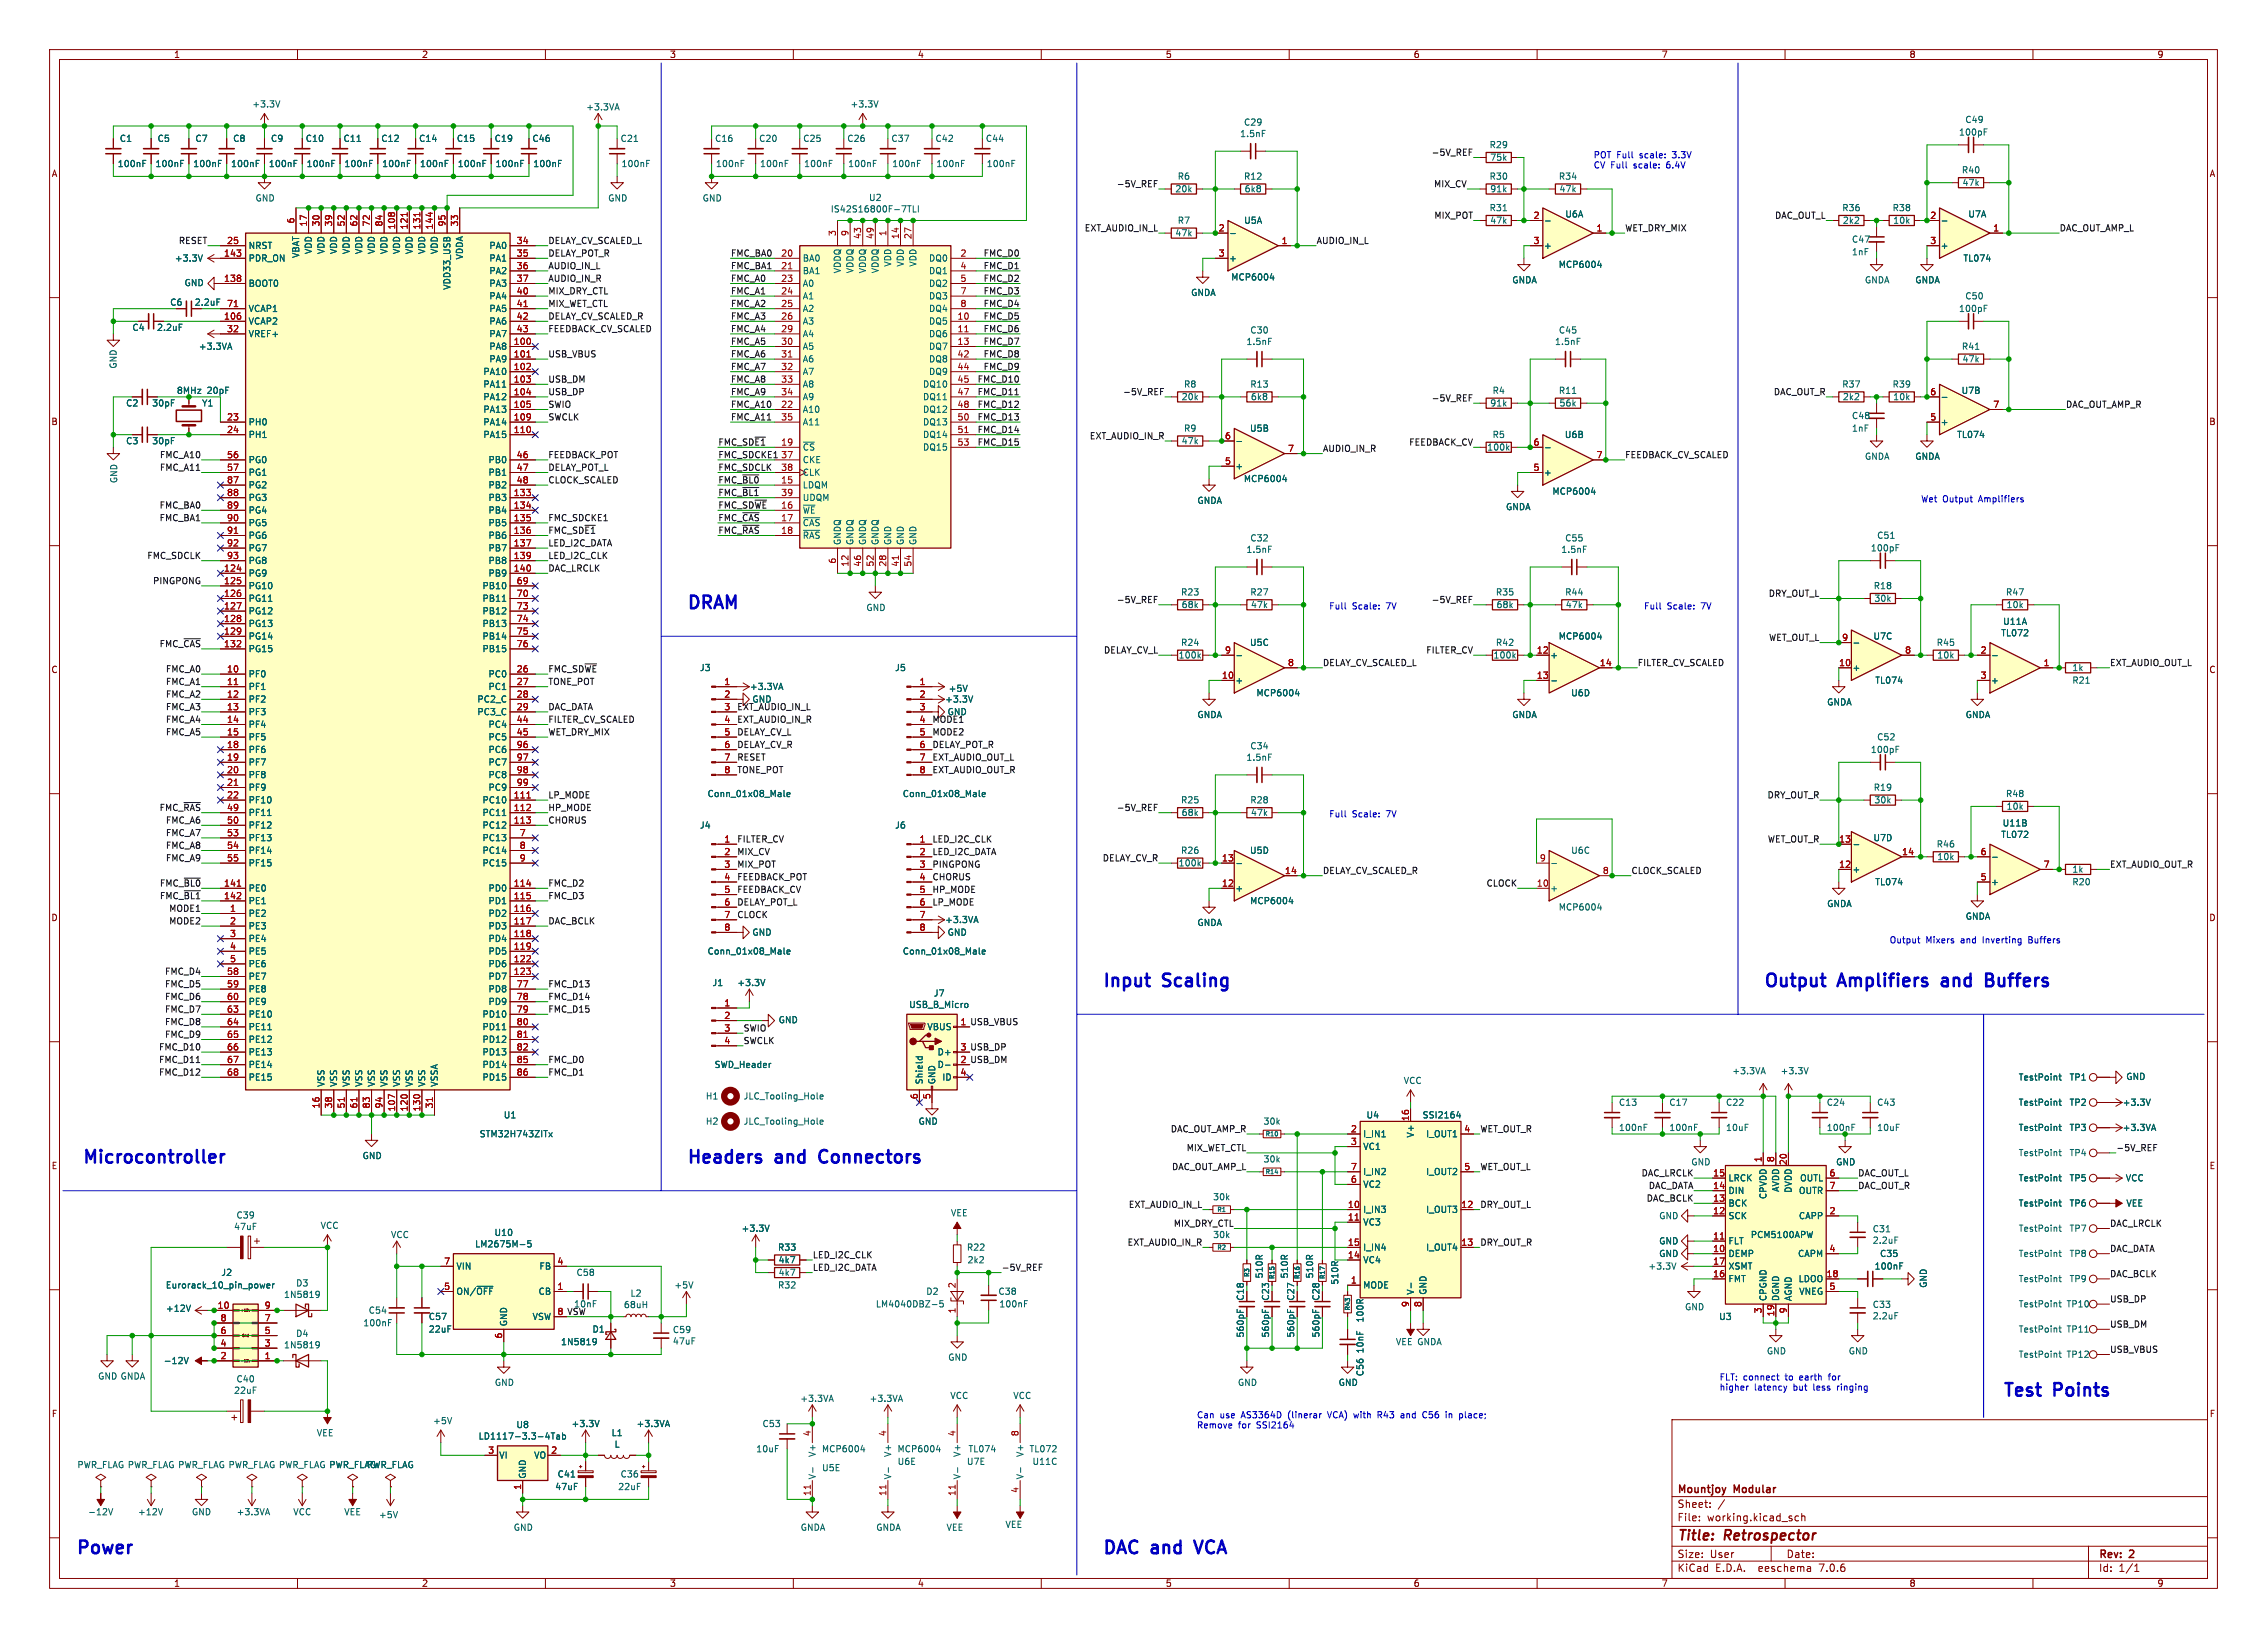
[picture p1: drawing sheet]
<svg xmlns="http://www.w3.org/2000/svg" width="457mm" height="330mm" viewBox="0 0 457 330" stroke-linecap="round" stroke-linejoin="round" font-family="sans-serif">
<defs><g id="words">
<g font-size="3.5" fill="#0000c2">
<text x="138.4" y="122.9">DRAM</text>
<text x="222.2" y="199.1">Input</text>
<text x="234.8" y="199.1">Scaling</text>
<text x="355.6" y="199.1">Output</text>
<text x="371" y="199.1">Amplifiers</text>
<text x="392.8" y="199.1">and</text>
<text x="402.7" y="199.1">Buffers</text>
<text x="16.5" y="234.7">Microcontroller</text>
<text x="138.4" y="234.7">Headers</text>
<text x="156.6" y="234.7">and</text>
<text x="166.5" y="234.7">Connectors</text>
<text x="403.9" y="281.7">Test</text>
<text x="414.4" y="281.7">Points</text>
<text x="15.2" y="313.4">Power</text>
<text x="222.2" y="313.4">DAC</text>
<text x="232.5" y="313.4">and</text>
<text x="242.3" y="313.4">VCA</text>
</g>
<g font-size="2.8" fill="#840000">
<text x="338.2" y="311.1">Title:</text>
<text x="347.9" y="311.1">Retrospector</text>
</g>
<g font-size="2.1" fill="#840000">
<text x="338.2" y="304.2">Sheet:</text>
<text x="338.2" y="301.4">Mountjoy</text>
<text x="349.8" y="301.4">Modular</text>
<text x="338.2" y="306.9">File:</text>
<text x="344.3" y="306.9">working.kicad_sch</text>
<text x="338.2" y="317.1">KiCad</text>
<text x="338.2" y="314.3">Size:</text>
<text x="344.9" y="314.3">User</text>
<text x="345.9" y="317.1">E.D.A.</text>
<text x="354.8" y="317.1">eeschema</text>
<text x="360.2" y="314.3">Date:</text>
<text x="367.2" y="317.1">7.0.6</text>
<text x="423.2" y="314.5">Rev:</text>
<text x="423.2" y="317.1">Id:</text>
<text x="427.3" y="317.1">1/1</text>
<text x="429.6" y="314.5">2</text>
</g>
<g font-size="1.8" fill="#840000">
<text x="35" y="11.9">1</text>
<text x="85" y="11.9">2</text>
<text x="135" y="11.9">3</text>
<text x="185" y="11.9">4</text>
<text x="235" y="11.9">5</text>
<text x="285" y="11.9">6</text>
<text x="335" y="11.9">7</text>
<text x="385" y="11.9">8</text>
<text x="435" y="11.9">9</text>
<text x="10.3" y="35.9">A</text>
<text x="445.5" y="35.9">A</text>
<text x="39.2" y="61.8">2.2uF</text>
<text x="10.3" y="85.9">B</text>
<text x="445.5" y="85.9">B</text>
<text x="10.3" y="135.9">C</text>
<text x="445.5" y="135.9">C</text>
<text x="10.3" y="185.9">D</text>
<text x="445.5" y="185.9">D</text>
<text x="193.6" y="214.4">2 USB_DM</text>
<text x="10.3" y="235.9">E</text>
<text x="445.5" y="235.9">E</text>
<text x="251.1" y="262.3" transform="rotate(-90 251.1 262.3)">C18</text>
<text x="256.1" y="262.3" transform="rotate(-90 256.1 262.3)">C23</text>
<text x="261.2" y="262.3" transform="rotate(-90 261.2 262.3)">C27</text>
<text x="266.3" y="262.3" transform="rotate(-90 266.3 262.3)">C28</text>
<text x="10.3" y="285.9">F</text>
<text x="445.5" y="285.9">F</text>
<text x="35" y="320.1">1</text>
<text x="85" y="320.1">2</text>
<text x="135" y="320.1">3</text>
<text x="185" y="320.1">4</text>
<text x="235" y="320.1">5</text>
<text x="285" y="320.1">6</text>
<text x="335" y="320.1">7</text>
<text x="385" y="320.1">8</text>
<text x="435" y="320.1">9</text>
</g>
<g font-size="1.8" fill="#006464">
<text x="50.8" y="21.9">+3.3V</text>
<text x="118.1" y="22.5">+3.3VA</text>
<text x="171.4" y="21.9">+3.3V</text>
<text x="24.1" y="28.8">C1</text>
<text x="31.7" y="28.8">C5</text>
<text x="39.3" y="28.8">C7</text>
<text x="46.9" y="28.8">C8</text>
<text x="54.5" y="28.8">C9</text>
<text x="61.6" y="28.8">C10</text>
<text x="69.2" y="28.8">C11</text>
<text x="76.8" y="28.8">C12</text>
<text x="84.4" y="28.8">C14</text>
<text x="92" y="28.8">C15</text>
<text x="99.7" y="28.8">C19</text>
<text x="107.3" y="28.8">C46</text>
<text x="125.1" y="28.8">C21</text>
<text x="144.1" y="28.8">C16</text>
<text x="153" y="28.8">C20</text>
<text x="161.9" y="28.8">C25</text>
<text x="170.8" y="28.8">C26</text>
<text x="179.7" y="28.8">C37</text>
<text x="188.6" y="28.8">C42</text>
<text x="198.7" y="28.8">C44</text>
<text x="250" y="27.8">1.5nF</text>
<text x="250.8" y="25.5">C29</text>
<text x="395" y="27.5">100pF</text>
<text x="396.3" y="25">C49</text>
<text x="23.6" y="33.9">100nF</text>
<text x="31.3" y="33.9">100nF</text>
<text x="38.9" y="33.9">100nF</text>
<text x="46.5" y="33.9">100nF</text>
<text x="54.1" y="33.9">100nF</text>
<text x="61.7" y="33.9">100nF</text>
<text x="69.4" y="33.9">100nF</text>
<text x="77" y="33.9">100nF</text>
<text x="84.6" y="33.9">100nF</text>
<text x="92.2" y="33.9">100nF</text>
<text x="99.8" y="33.9">100nF</text>
<text x="107.5" y="33.9">100nF</text>
<text x="125.2" y="33.9">100nF</text>
<text x="144.3" y="33.9">100nF</text>
<text x="153.2" y="33.9">100nF</text>
<text x="162.1" y="33.9">100nF</text>
<text x="171" y="33.9">100nF</text>
<text x="179.8" y="33.9">100nF</text>
<text x="188.7" y="33.9">100nF</text>
<text x="198.9" y="33.9">100nF</text>
<text x="300.3" y="30.1">R29</text>
<text x="300.4" y="32.6">75k</text>
<text x="395.6" y="35.2">R40</text>
<text x="51.4" y="40.8">GND</text>
<text x="122.6" y="40.8">GND</text>
<text x="141.6" y="40.8">GND</text>
<text x="175.2" y="40.7">U2</text>
<text x="236.9" y="39">20k</text>
<text x="237.4" y="36.4">R6</text>
<text x="250.8" y="36.4">R12</text>
<text x="250.9" y="39">6k8</text>
<text x="300.3" y="36.4">R30</text>
<text x="300.4" y="39">91k</text>
<text x="314.3" y="36.4">R34</text>
<text x="314.4" y="39">47k</text>
<text x="395.7" y="37.7">47k</text>
<text x="167.4" y="43">IS42S16800F-7TLI</text>
<text x="236.9" y="47.9">47k</text>
<text x="237.4" y="45.3">R7</text>
<text x="250.8" y="45.3">U5A</text>
<text x="300.3" y="42.8">R31</text>
<text x="300.4" y="45.3">47k</text>
<text x="315.6" y="44">U6A</text>
<text x="371.4" y="42.8">R36</text>
<text x="371.6" y="45.3">2k2</text>
<text x="381.6" y="42.8">R38</text>
<text x="381.7" y="45.3">10k</text>
<text x="396.9" y="44">U7A</text>
<text x="35.2" y="52.9">+3.3V</text>
<text x="50" y="52.9">PDR_ON</text>
<text x="50" y="50.4">NRST</text>
<text x="60.6" y="52.1" transform="rotate(-90 60.6 52.1)">VBAT</text>
<text x="63.1" y="51.3" transform="rotate(-90 63.1 51.3)">VDD</text>
<text x="65.6" y="51.3" transform="rotate(-90 65.6 51.3)">VDD</text>
<text x="68.2" y="51.3" transform="rotate(-90 68.2 51.3)">VDD</text>
<text x="70.7" y="51.3" transform="rotate(-90 70.7 51.3)">VDD</text>
<text x="73.3" y="51.3" transform="rotate(-90 73.3 51.3)">VDD</text>
<text x="75.8" y="51.3" transform="rotate(-90 75.8 51.3)">VDD</text>
<text x="78.3" y="51.3" transform="rotate(-90 78.3 51.3)">VDD</text>
<text x="80.9" y="51.3" transform="rotate(-90 80.9 51.3)">VDD</text>
<text x="83.4" y="51.3" transform="rotate(-90 83.4 51.3)">VDD</text>
<text x="86" y="51.3" transform="rotate(-90 86 51.3)">VDD</text>
<text x="88.5" y="51.3" transform="rotate(-90 88.5 51.3)">VDD</text>
<text x="93.6" y="52.4" transform="rotate(-90 93.6 52.4)">VDDA</text>
<text x="98.6" y="50.4">PA0</text>
<text x="98.6" y="52.9">PA1</text>
<text x="161.8" y="52.9">BA0</text>
<text x="179.9" y="53.9" transform="rotate(-90 179.9 53.9)">VDD</text>
<text x="182.5" y="53.9" transform="rotate(-90 182.5 53.9)">VDD</text>
<text x="185" y="53.9" transform="rotate(-90 185 53.9)">VDD</text>
<text x="187.2" y="52.9">DQ0</text>
<text x="247.8" y="52.9">+</text>
<text x="311.3" y="50.4">+</text>
<text x="373.4" y="49.1">C47</text>
<text x="373.4" y="51.7">1nF</text>
<text x="391.3" y="50.4">+</text>
<text x="395.9" y="52.9">TL074</text>
<text x="37.1" y="57.9">GND</text>
<text x="50" y="58">BOOT0</text>
<text x="91" y="58.5" transform="rotate(-90 91 58.5)">VDD33_USB</text>
<text x="98.6" y="55.5">PA2</text>
<text x="98.6" y="58">PA3</text>
<text x="161.8" y="55.5">BA1</text>
<text x="161.8" y="58">A0</text>
<text x="169.8" y="55.2" transform="rotate(-90 169.8 55.2)">VDDQ</text>
<text x="172.3" y="55.2" transform="rotate(-90 172.3 55.2)">VDDQ</text>
<text x="174.9" y="55.2" transform="rotate(-90 174.9 55.2)">VDDQ</text>
<text x="177.4" y="55.2" transform="rotate(-90 177.4 55.2)">VDDQ</text>
<text x="187.2" y="55.5">DQ1</text>
<text x="187.2" y="58">DQ2</text>
<text x="240.1" y="59.9">GNDA</text>
<text x="248.2" y="56.7">MCP6004</text>
<text x="304.9" y="57.3">GNDA</text>
<text x="314.3" y="54.2">MCP6004</text>
<text x="376" y="57.3">GNDA</text>
<text x="386.2" y="57.3">GNDA</text>
<text x="34.2" y="61.8">C6</text>
<text x="50" y="65.6">VCAP2</text>
<text x="50" y="63.1">VCAP1</text>
<text x="98.6" y="60.6">PA4</text>
<text x="98.6" y="63.1">PA5</text>
<text x="98.6" y="65.6">PA6</text>
<text x="161.8" y="60.6">A1</text>
<text x="161.8" y="63.1">A2</text>
<text x="161.8" y="65.6">A3</text>
<text x="187.2" y="65.6">DQ5</text>
<text x="187.2" y="60.6">DQ3</text>
<text x="187.2" y="63.1">DQ4</text>
<text x="395" y="63.1">100pF</text>
<text x="396.3" y="60.6">C50</text>
<text x="26.6" y="66.9">C4</text>
<text x="31.6" y="66.9">2.2uF</text>
<text x="40" y="70.7">+3.3VA</text>
<text x="50" y="68.2">VREF+</text>
<text x="98.6" y="70.7">PA8</text>
<text x="98.6" y="68.2">PA7</text>
<text x="161.8" y="68.2">A4</text>
<text x="161.8" y="70.7">A5</text>
<text x="187.2" y="68.2">DQ6</text>
<text x="187.2" y="70.7">DQ7</text>
<text x="251.3" y="69.7">1.5nF</text>
<text x="252.1" y="67.4">C30</text>
<text x="313.5" y="69.7">1.5nF</text>
<text x="314.3" y="67.4">C45</text>
<text x="395.6" y="70.7">R41</text>
<text x="23.7" y="74.4" transform="rotate(-90 23.7 74.4)">GND</text>
<text x="97.4" y="75.8">PA10</text>
<text x="98.6" y="73.3">PA9</text>
<text x="161.8" y="73.3">A6</text>
<text x="161.8" y="75.8">A7</text>
<text x="187.2" y="73.3">DQ8</text>
<text x="187.2" y="75.8">DQ9</text>
<text x="395.7" y="73.3">47k</text>
<text x="25.3" y="82.1">C2</text>
<text x="30.6" y="82.1">30pF</text>
<text x="35.6" y="79.6">8MHz</text>
<text x="40.6" y="82.1">Y1</text>
<text x="41.8" y="79.6">20pF</text>
<text x="97.4" y="78.3">PA11</text>
<text x="97.4" y="80.9">PA12</text>
<text x="97.4" y="83.4">PA13</text>
<text x="161.8" y="83.4">A10</text>
<text x="161.8" y="78.3">A8</text>
<text x="161.8" y="80.9">A9</text>
<text x="186" y="78.3">DQ10</text>
<text x="186" y="80.9">DQ11</text>
<text x="186" y="83.4">DQ12</text>
<text x="238.2" y="80.9">20k</text>
<text x="238.7" y="78.3">R8</text>
<text x="252.1" y="78.3">R13</text>
<text x="252.2" y="80.9">6k8</text>
<text x="300.4" y="82.1">91k</text>
<text x="300.9" y="79.6">R4</text>
<text x="314.3" y="79.6">R11</text>
<text x="314.4" y="82.1">56k</text>
<text x="371.4" y="78.3">R37</text>
<text x="371.6" y="80.9">2k2</text>
<text x="381.6" y="78.3">R39</text>
<text x="381.7" y="80.9">10k</text>
<text x="395.5" y="79.6">U7B</text>
<text x="25.3" y="89.8">C3</text>
<text x="30.6" y="89.8">30pF</text>
<text x="50" y="86">PH0</text>
<text x="50" y="88.5">PH1</text>
<text x="97.4" y="86">PA14</text>
<text x="97.4" y="88.5">PA15</text>
<text x="161.8" y="86">A11</text>
<text x="186" y="86">DQ13</text>
<text x="186" y="88.5">DQ14</text>
<text x="238.2" y="89.8">47k</text>
<text x="238.7" y="87.2">R9</text>
<text x="252" y="87.2">U5B</text>
<text x="300.9" y="88.5">R5</text>
<text x="315.5" y="88.5">U6B</text>
<text x="373.4" y="84.7">C48</text>
<text x="373.4" y="87.2">1nF</text>
<text x="391.3" y="86">+</text>
<text x="394.6" y="88.5">TL074</text>
<text x="50" y="93.6">PG0</text>
<text x="98.4" y="93.6">PB0</text>
<text x="161.8" y="91">~{CS}</text>
<text x="161.8" y="93.6">CKE</text>
<text x="186" y="91">DQ15</text>
<text x="249" y="94.8">+</text>
<text x="299.8" y="91">100k</text>
<text x="376" y="92.9">GNDA</text>
<text x="386.2" y="92.9">GNDA</text>
<text x="23.9" y="97.5" transform="rotate(-90 23.9 97.5)">GND</text>
<text x="50" y="96.1">PG1</text>
<text x="50" y="98.7">PG2</text>
<text x="50" y="101.2">PG3</text>
<text x="98.4" y="101.2">PB3</text>
<text x="98.4" y="96.1">PB1</text>
<text x="98.4" y="98.7">PB2</text>
<text x="161.8" y="98.7">LDQM</text>
<text x="161.8" y="96.1">CLK</text>
<text x="161.8" y="101.2">UDQM</text>
<text x="241.4" y="101.8">GNDA</text>
<text x="250.8" y="97.4">MCP6004</text>
<text x="311.3" y="96.1">+</text>
<text x="313" y="99.9">MCP6004</text>
<text x="50" y="103.7">PG4</text>
<text x="50" y="106.3">PG5</text>
<text x="98.4" y="103.7">PB4</text>
<text x="98.4" y="106.3">PB5</text>
<text x="161.8" y="103.7">~{WE}</text>
<text x="161.8" y="106.3">~{CAS}</text>
<text x="303.6" y="103">GNDA</text>
<text x="50" y="108.8">PG6</text>
<text x="50" y="111.4">PG7</text>
<text x="50" y="113.9">PG8</text>
<text x="98.4" y="108.8">PB6</text>
<text x="98.4" y="111.4">PB7</text>
<text x="98.4" y="113.9">PB8</text>
<text x="161.8" y="108.8">~{RAS}</text>
<text x="169.8" y="110" transform="rotate(-90 169.8 110)">GNDQ</text>
<text x="172.3" y="110" transform="rotate(-90 172.3 110)">GNDQ</text>
<text x="174.9" y="110" transform="rotate(-90 174.9 110)">GNDQ</text>
<text x="177.4" y="110" transform="rotate(-90 177.4 110)">GNDQ</text>
<text x="179.9" y="110" transform="rotate(-90 179.9 110)">GND</text>
<text x="182.5" y="110" transform="rotate(-90 182.5 110)">GND</text>
<text x="185" y="110" transform="rotate(-90 185 110)">GND</text>
<text x="251.3" y="111.7">1.5nF</text>
<text x="252.1" y="109.3">C32</text>
<text x="314.8" y="111.7">1.5nF</text>
<text x="315.6" y="109.3">C55</text>
<text x="377.2" y="111.4">100pF</text>
<text x="378.5" y="108.8">C51</text>
<text x="50" y="116.4">PG9</text>
<text x="50" y="119">PG10</text>
<text x="97.2" y="119">PB10</text>
<text x="98.4" y="116.4">PB9</text>
<text x="377.8" y="119">R18</text>
<text x="50" y="121.5">PG11</text>
<text x="50" y="124.1">PG12</text>
<text x="97.2" y="121.5">PB11</text>
<text x="97.2" y="124.1">PB12</text>
<text x="174.6" y="123.4">GND</text>
<text x="238.1" y="120.2">R23</text>
<text x="238.2" y="122.8">68k</text>
<text x="252.1" y="120.2">R27</text>
<text x="252.2" y="122.8">47k</text>
<text x="301.6" y="120.2">R35</text>
<text x="301.7" y="122.8">68k</text>
<text x="315.6" y="120.2">R44</text>
<text x="315.7" y="122.8">47k</text>
<text x="377.9" y="121.5">30k</text>
<text x="404.5" y="120.2">R47</text>
<text x="404.6" y="122.8">10k</text>
<text x="50" y="126.6">PG13</text>
<text x="50" y="129.1">PG14</text>
<text x="50" y="131.7">PG15</text>
<text x="97.2" y="126.6">PB13</text>
<text x="97.2" y="129.1">PB14</text>
<text x="97.2" y="131.7">PB15</text>
<text x="238.1" y="130.4">R24</text>
<text x="252" y="130.4">U5C</text>
<text x="301.6" y="130.4">R42</text>
<text x="314.3" y="129.1">MCP6004</text>
<text x="377.7" y="129.1">U7C</text>
<text x="390.5" y="130.4">R45</text>
<text x="403.5" y="128.5">TL072</text>
<text x="403.9" y="126.2">U11A</text>
<text x="50" y="136.8">PF0</text>
<text x="98.4" y="136.8">PC0</text>
<text x="141" y="135.5">J3</text>
<text x="180.4" y="135.5">J5</text>
<text x="237.6" y="132.9">100k</text>
<text x="301.1" y="132.9">100k</text>
<text x="312.5" y="132.9">+</text>
<text x="373.5" y="135.5">+</text>
<text x="390.6" y="132.9">10k</text>
<text x="417.8" y="135.5">1k</text>
<text x="50" y="139.3">PF1</text>
<text x="50" y="141.8">PF2</text>
<text x="96.2" y="141.8">PC2_C</text>
<text x="98.4" y="139.3">PC1</text>
<text x="151.1" y="139.3">+3.3VA</text>
<text x="151.6" y="141.8">GND</text>
<text x="190.5" y="141.8">+3.3V</text>
<text x="191.2" y="139.7">+5V</text>
<text x="249" y="138">+</text>
<text x="253.3" y="140.6">MCP6004</text>
<text x="316.8" y="140.6">U6D</text>
<text x="368.4" y="142.4">GNDA</text>
<text x="378.1" y="138">TL074</text>
<text x="401.4" y="138">+</text>
<text x="417.8" y="138">R21</text>
<text x="50" y="144.4">PF3</text>
<text x="50" y="146.9">PF4</text>
<text x="50" y="149.5">PF5</text>
<text x="96.2" y="144.4">PC3_C</text>
<text x="98.4" y="146.9">PC4</text>
<text x="98.4" y="149.5">PC5</text>
<text x="191" y="144.4">GND</text>
<text x="241.4" y="145">GNDA</text>
<text x="304.9" y="145">GNDA</text>
<text x="378.5" y="149.5">C52</text>
<text x="396.3" y="145">GNDA</text>
<text x="50" y="152">PF6</text>
<text x="50" y="154.5">PF7</text>
<text x="98.4" y="152">PC6</text>
<text x="98.4" y="154.5">PC7</text>
<text x="251.3" y="153.6">1.5nF</text>
<text x="252.1" y="151.3">C34</text>
<text x="377.2" y="152">100pF</text>
<text x="50" y="157.1">PF8</text>
<text x="50" y="159.6">PF9</text>
<text x="98.4" y="157.1">PC8</text>
<text x="98.4" y="159.6">PC9</text>
<text x="142.6" y="160.9">Conn_01x08_Male</text>
<text x="182" y="160.9">Conn_01x08_Male</text>
<text x="377.8" y="159.6">R19</text>
<text x="404.5" y="160.9">R48</text>
<text x="50" y="162.2">PF10</text>
<text x="50" y="164.7">PF11</text>
<text x="50" y="167.2">PF12</text>
<text x="97.2" y="162.2">PC10</text>
<text x="97.2" y="164.7">PC11</text>
<text x="97.2" y="167.2">PC12</text>
<text x="141" y="167.2">J4</text>
<text x="180.4" y="167.2">J6</text>
<text x="238.1" y="162.2">R25</text>
<text x="238.2" y="164.7">68k</text>
<text x="252.1" y="162.2">R28</text>
<text x="252.2" y="164.7">47k</text>
<text x="377.9" y="162.2">30k</text>
<text x="403.8" y="166.8">U11B</text>
<text x="404.6" y="163.4">10k</text>
<text x="50" y="169.8">PF13</text>
<text x="50" y="172.3">PF14</text>
<text x="97.2" y="169.8">PC13</text>
<text x="97.2" y="172.3">PC14</text>
<text x="238.1" y="172.3">R26</text>
<text x="252" y="172.3">U5D</text>
<text x="316.8" y="172.3">U6C</text>
<text x="377.7" y="169.8">U7D</text>
<text x="390.5" y="171">R46</text>
<text x="390.6" y="173.6">10k</text>
<text x="403.5" y="169.1">TL072</text>
<text x="50" y="179.9">PE0</text>
<text x="50" y="174.9">PF15</text>
<text x="97.2" y="174.9">PC15</text>
<text x="98.4" y="179.9">PD0</text>
<text x="237.6" y="174.9">100k</text>
<text x="249" y="179.9">+</text>
<text x="312.5" y="179.9">+</text>
<text x="373.5" y="176.1">+</text>
<text x="378.1" y="178.7">TL074</text>
<text x="401.4" y="178.7">+</text>
<text x="417.8" y="178.7">R20</text>
<text x="417.8" y="176.1">1k</text>
<text x="50" y="185">PE2</text>
<text x="50" y="182.5">PE1</text>
<text x="98.4" y="182.5">PD1</text>
<text x="98.4" y="185">PD2</text>
<text x="252" y="182.5">MCP6004</text>
<text x="314.3" y="183.7">MCP6004</text>
<text x="368.4" y="183.1">GNDA</text>
<text x="396.3" y="185.6">GNDA</text>
<text x="50" y="187.6">PE3</text>
<text x="50" y="190.1">PE4</text>
<text x="98.4" y="187.6">PD3</text>
<text x="98.4" y="190.1">PD4</text>
<text x="151.6" y="188.8">GND</text>
<text x="190.5" y="186.3">+3.3VA</text>
<text x="191" y="188.8">GND</text>
<text x="241.4" y="186.9">GNDA</text>
<text x="50" y="192.6">PE5</text>
<text x="50" y="195.2">PE6</text>
<text x="50" y="197.7">PE7</text>
<text x="98.4" y="192.6">PD5</text>
<text x="98.4" y="195.2">PD6</text>
<text x="98.4" y="197.7">PD7</text>
<text x="142.6" y="192.6">Conn_01x08_Male</text>
<text x="182" y="192.6">Conn_01x08_Male</text>
<text x="50" y="200.3">PE8</text>
<text x="50" y="202.8">PE9</text>
<text x="98.4" y="200.3">PD8</text>
<text x="98.4" y="202.8">PD9</text>
<text x="143.6" y="199">J1</text>
<text x="148.6" y="199">+3.3V</text>
<text x="183.3" y="203.4">USB_B_Micro</text>
<text x="188.2" y="201.1">J7</text>
<text x="50" y="205.3">PE10</text>
<text x="50" y="207.9">PE11</text>
<text x="97.2" y="205.3">PD10</text>
<text x="97.2" y="207.9">PD11</text>
<text x="156.9" y="206.5">GND</text>
<text x="186.9" y="207.9">VBUS</text>
<text x="50" y="210.4">PE12</text>
<text x="50" y="213">PE13</text>
<text x="50" y="215.5">PE14</text>
<text x="97.2" y="210.4">PD12</text>
<text x="97.2" y="213">PD13</text>
<text x="97.2" y="215.5">PD14</text>
<text x="144" y="215.5">SWD_Header</text>
<text x="189" y="215.5">D-</text>
<text x="189" y="213">D+</text>
<text x="50" y="218">PE15</text>
<text x="65.6" y="219.2" transform="rotate(-90 65.6 219.2)">VSS</text>
<text x="68.2" y="219.2" transform="rotate(-90 68.2 219.2)">VSS</text>
<text x="70.7" y="219.2" transform="rotate(-90 70.7 219.2)">VSS</text>
<text x="73.3" y="219.2" transform="rotate(-90 73.3 219.2)">VSS</text>
<text x="75.8" y="219.2" transform="rotate(-90 75.8 219.2)">VSS</text>
<text x="78.3" y="219.2" transform="rotate(-90 78.3 219.2)">VSS</text>
<text x="80.9" y="219.2" transform="rotate(-90 80.9 219.2)">VSS</text>
<text x="83.4" y="219.2" transform="rotate(-90 83.4 219.2)">VSS</text>
<text x="86" y="219.2" transform="rotate(-90 86 219.2)">VSS</text>
<text x="88.5" y="219.2" transform="rotate(-90 88.5 219.2)">VSSA</text>
<text x="97.2" y="218">PD15</text>
<text x="142.2" y="221.8">H1</text>
<text x="149.9" y="221.8">JLC_Tooling_Hole</text>
<text x="186.3" y="218.7" transform="rotate(-90 186.3 218.7)">Shield</text>
<text x="188.8" y="218.7" transform="rotate(-90 188.8 218.7)">GND</text>
<text x="189.9" y="218">ID</text>
<text x="283" y="218.7">VCC</text>
<text x="349.3" y="216.8">+3.3VA</text>
<text x="359" y="216.8">+3.3V</text>
<text x="407" y="218">TestPoint</text>
<text x="417.3" y="218">TP1</text>
<text x="428.7" y="217.9">GND</text>
<text x="101.5" y="225.7">U1</text>
<text x="142.2" y="226.9">H2</text>
<text x="149.9" y="226.9">JLC_Tooling_Hole</text>
<text x="185.1" y="226.9">GND</text>
<text x="254.7" y="226.9">30k</text>
<text x="275.5" y="225.7">U4</text>
<text x="286.8" y="225.7">SSI2164</text>
<text x="326.4" y="223.1">C13</text>
<text x="336.6" y="223.1">C17</text>
<text x="348" y="223.1">C22</text>
<text x="368.3" y="223.1">C24</text>
<text x="378.5" y="223.1">C43</text>
<text x="407" y="223.1">TestPoint</text>
<text x="417.3" y="223.1">TP2</text>
<text x="428" y="223.1">+3.3V</text>
<text x="73" y="233.9">GND</text>
<text x="96.6" y="229.5">STM32H743ZITx</text>
<text x="274.8" y="229.5">I_IN1</text>
<text x="274.8" y="232">VC1</text>
<text x="285.3" y="229.4" transform="rotate(-90 285.3 229.4)">V+</text>
<text x="287.5" y="229.5">I_OUT1</text>
<text x="326.4" y="228.2">100nF</text>
<text x="336.6" y="228.2">100nF</text>
<text x="348" y="228.2">10uF</text>
<text x="368.3" y="228.2">100nF</text>
<text x="378.5" y="228.2">10uF</text>
<text x="407" y="233.3">TestPoint</text>
<text x="407" y="228.2">TestPoint</text>
<text x="417.3" y="233.3">TP4</text>
<text x="417.3" y="228.2">TP3</text>
<text x="428" y="228.2">+3.3VA</text>
<text x="254.7" y="234.5">30k</text>
<text x="274.8" y="239.6">VC2</text>
<text x="274.8" y="237.1">I_IN2</text>
<text x="287.5" y="237.1">I_OUT2</text>
<text x="341" y="235.1">GND</text>
<text x="348.5" y="238.4">LRCK</text>
<text x="362.9" y="238.4">OUTL</text>
<text x="370.2" y="235.1">GND</text>
<text x="407" y="238.4">TestPoint</text>
<text x="417.3" y="238.4">TP5</text>
<text x="428.6" y="238.4">VCC</text>
<text x="47.6" y="245.8">C39</text>
<text x="191.7" y="245.4">VEE</text>
<text x="244.6" y="242.2">30k</text>
<text x="274.8" y="244.7">I_IN3</text>
<text x="287.5" y="244.7">I_OUT3</text>
<text x="334.5" y="246">GND</text>
<text x="348.5" y="246">SCK</text>
<text x="348.5" y="243.4">BCK</text>
<text x="348.5" y="240.9">DIN</text>
<text x="356.5" y="241.8" transform="rotate(-90 356.5 241.8)">CPVDD</text>
<text x="359" y="240.4" transform="rotate(-90 359 240.4)">AVDD</text>
<text x="361.5" y="240.6" transform="rotate(-90 361.5 240.6)">DVDD</text>
<text x="362.7" y="246">CAPP</text>
<text x="362.7" y="240.9">OUTR</text>
<text x="407" y="243.4">TestPoint</text>
<text x="417.3" y="243.4">TP6</text>
<text x="428.7" y="243.4">VEE</text>
<text x="47.1" y="248.2">47uF</text>
<text x="64.6" y="247.9">VCC</text>
<text x="78.7" y="249.8">VCC</text>
<text x="95.7" y="251.7">LM2675M-5</text>
<text x="99.6" y="249.4">U10</text>
<text x="149.5" y="248.5">+3.3V</text>
<text x="244.6" y="249.8">30k</text>
<text x="274.8" y="247.2">VC3</text>
<text x="334.5" y="251.1">GND</text>
<text x="348.5" y="251.1">FLT</text>
<text x="353" y="249.8">PCM5100APW</text>
<text x="377.6" y="248.6">C31</text>
<text x="377.6" y="250.9">2.2uF</text>
<text x="407" y="248.5">TestPoint</text>
<text x="417.3" y="248.5">TP7</text>
<text x="44.5" y="257.4">J2</text>
<text x="91.9" y="256.1">VIN</text>
<text x="108.7" y="256.1">FB</text>
<text x="116.2" y="257.4">C58</text>
<text x="156.8" y="252.3">R33</text>
<text x="156.9" y="257.4">4k7</text>
<text x="156.9" y="254.9">4k7</text>
<text x="194.9" y="252.3">R22</text>
<text x="195" y="254.9">2k2</text>
<text x="254.9" y="257.8" transform="rotate(-90 254.9 257.8)">510R</text>
<text x="259.9" y="257.8" transform="rotate(-90 259.9 257.8)">510R</text>
<text x="265" y="257.8" transform="rotate(-90 265 257.8)">510R</text>
<text x="274.8" y="254.9">VC4</text>
<text x="274.8" y="252.3">I_IN4</text>
<text x="287.5" y="252.3">I_OUT4</text>
<text x="332.3" y="256.1">+3.3V</text>
<text x="334.5" y="253.6">GND</text>
<text x="348.5" y="253.6">DEMP</text>
<text x="348.5" y="256.1">XSMT</text>
<text x="362.5" y="253.6">CAPM</text>
<text x="378" y="256.1">100nF</text>
<text x="379.1" y="253.6">C35</text>
<text x="407" y="253.6">TestPoint</text>
<text x="417.3" y="253.6">TP8</text>
<text x="33.3" y="259.9">Eurorack_10_pin_power</text>
<text x="57.2" y="261.8">1N5819</text>
<text x="59.6" y="259.5">D3</text>
<text x="91.9" y="261.2">ON/~{OFF}</text>
<text x="108.5" y="261.2">CB</text>
<text x="125.7" y="263.9">68uH</text>
<text x="127" y="261.6">L2</text>
<text x="135.9" y="259.9">+5V</text>
<text x="156.8" y="259.9">R32</text>
<text x="176.5" y="263.8">LM4040DBZ-5</text>
<text x="186.7" y="261.2">D2</text>
<text x="201.3" y="261.2">C38</text>
<text x="201.4" y="263.8">100nF</text>
<text x="270.1" y="259.1" transform="rotate(-90 270.1 259.1)">510R</text>
<text x="274.8" y="259.9">MODE</text>
<text x="285.3" y="261.1" transform="rotate(-90 285.3 261.1)">V-</text>
<text x="287.9" y="261.1" transform="rotate(-90 287.9 261.1)">GND</text>
<text x="348.5" y="258.7">FMT</text>
<text x="356.5" y="262.4" transform="rotate(-90 356.5 262.4)">CPGND</text>
<text x="359" y="262.4" transform="rotate(-90 359 262.4)">DGND</text>
<text x="361.5" y="262.4" transform="rotate(-90 361.5 262.4)">AGND</text>
<text x="362.6" y="258.7">LDOO</text>
<text x="362.8" y="261.2">VNEG</text>
<text x="377.6" y="263.9">C33</text>
<text x="388.8" y="259.7" transform="rotate(-90 388.8 259.7)">GND</text>
<text x="407" y="258.7">TestPoint</text>
<text x="407" y="263.8">TestPoint</text>
<text x="416.7" y="263.8">TP10</text>
<text x="417.3" y="258.7">TP9</text>
<text x="33.4" y="264.6">+12V</text>
<text x="59.6" y="269.7">D4</text>
<text x="73.2" y="267.6">100nF</text>
<text x="74.3" y="265">C54</text>
<text x="86.4" y="266.3">C57</text>
<text x="86.4" y="268.8">22uF</text>
<text x="102.5" y="267.5" transform="rotate(-90 102.5 267.5)">GND</text>
<text x="107.3" y="266.3">VSW</text>
<text x="119.4" y="268.8">D1</text>
<text x="135.6" y="268.9">C59</text>
<text x="251.1" y="269.7" transform="rotate(-90 251.1 269.7)">560pF</text>
<text x="256.1" y="269.7" transform="rotate(-90 256.1 269.7)">560pF</text>
<text x="261.2" y="269.7" transform="rotate(-90 261.2 269.7)">560pF</text>
<text x="266.3" y="269.7" transform="rotate(-90 266.3 269.7)">560pF</text>
<text x="275.2" y="266.7" transform="rotate(-90 275.2 266.7)">100R</text>
<text x="339.7" y="264.3">GND</text>
<text x="346.6" y="266.3">U3</text>
<text x="377.6" y="266.2">2.2uF</text>
<text x="407" y="268.8">TestPoint</text>
<text x="416.7" y="268.8">TP11</text>
<text x="32.9" y="275.2">-12V</text>
<text x="57.2" y="272">1N5819</text>
<text x="113" y="271.4">1N5819</text>
<text x="135.6" y="271.2">47uF</text>
<text x="191.1" y="274.5">GND</text>
<text x="275.2" y="272.9" transform="rotate(-90 275.2 272.9)">10nF</text>
<text x="281.4" y="271.4">VEE GNDA</text>
<text x="356.2" y="273.2">GND</text>
<text x="372.7" y="273.2">GND</text>
<text x="407" y="273.9">TestPoint</text>
<text x="416.7" y="273.9">TP12</text>
<text x="19.7" y="278.3">GND GNDA</text>
<text x="47.1" y="281.2">22uF</text>
<text x="47.6" y="278.9">C40</text>
<text x="99.7" y="279.6">GND</text>
<text x="249.6" y="279.6">GND</text>
<text x="269.9" y="279.6">GND</text>
<text x="275.2" y="277.5" transform="rotate(-90 275.2 277.5)">C56</text>
<text x="87.2" y="287.3">+5V</text>
<text x="115.2" y="287.9">+3.3V</text>
<text x="128.3" y="287.9">+3.3VA</text>
<text x="153.7" y="287.9">C53</text>
<text x="161.3" y="282.8">+3.3VA</text>
<text x="175.3" y="282.8">+3.3VA</text>
<text x="191.6" y="282.2">VCC</text>
<text x="204.3" y="282.2">VCC</text>
<text x="63.8" y="289.7">VEE</text>
<text x="96.4" y="290.4">LD1117-3.3-4Tab</text>
<text x="104" y="288.1">U8</text>
<text x="123.2" y="289.7">L1</text>
<text x="123.8" y="292">L</text>
<text x="152.4" y="293">10uF</text>
<text x="164.7" y="293.8" transform="rotate(-90 164.7 293.8)">V+</text>
<text x="165.7" y="293">MCP6004</text>
<text x="179.9" y="293.8" transform="rotate(-90 179.9 293.8)">V+</text>
<text x="180.9" y="293">MCP6004</text>
<text x="193.9" y="293.8" transform="rotate(-90 193.9 293.8)">V+</text>
<text x="195.2" y="293">TL074</text>
<text x="206.6" y="293.8" transform="rotate(-90 206.6 293.8)">V+</text>
<text x="207.5" y="293">TL072</text>
<text x="15.5" y="296.2">PWR_FLAG PWR_FLAG PWR_FLAG PWR_FLAG PWR_FLAG PWR_FLAG</text>
<text x="66.3" y="296.2">PWR_FLAG</text>
<text x="73.9" y="296.2">PWR_FLAG</text>
<text x="100.6" y="294.2">VI</text>
<text x="106.3" y="298.2" transform="rotate(-90 106.3 298.2)">GND</text>
<text x="107.6" y="294.2">VO</text>
<text x="112.4" y="298">C41</text>
<text x="125.1" y="298">C36</text>
<text x="164.7" y="298.3" transform="rotate(-90 164.7 298.3)">V-</text>
<text x="165.7" y="296.8">U5E</text>
<text x="179.9" y="298.3" transform="rotate(-90 179.9 298.3)">V-</text>
<text x="180.9" y="295.5">U6E</text>
<text x="193.9" y="298.3" transform="rotate(-90 193.9 298.3)">V-</text>
<text x="194.9" y="295.5">U7E</text>
<text x="206.6" y="298.3" transform="rotate(-90 206.6 298.3)">V-</text>
<text x="208.1" y="295.5">U11C</text>
<text x="17.7" y="305.7">-12V</text>
<text x="27.7" y="305.7">+12V</text>
<text x="38.6" y="305.7">GND</text>
<text x="47.6" y="305.7">+3.3VA</text>
<text x="59" y="305.7">VCC</text>
<text x="69.3" y="305.7">VEE</text>
<text x="111.9" y="300.6">47uF</text>
<text x="124.6" y="300.6">22uF</text>
<text x="76.3" y="306.2">+5V</text>
<text x="103.5" y="308.8">GND</text>
<text x="161.4" y="308.8">GNDA</text>
<text x="176.6" y="308.8">GNDA</text>
<text x="190.8" y="308.8">VEE</text>
<text x="202.7" y="308.2">VEE</text>
</g>
<g font-size="1.8" fill="#0f0f0f">
<text x="288.6" y="31.5">-5V_REF</text>
<text x="225.1" y="37.8">-5V_REF</text>
<text x="289.1" y="37.8">MIX_CV</text>
<text x="218.7" y="46.7">EXT_AUDIO_IN_L</text>
<text x="289.2" y="44.2">MIX_POT</text>
<text x="327.7" y="46.7">WET_DRY_MIX</text>
<text x="357.9" y="44.2">DAC_OUT_L</text>
<text x="415.3" y="46.7">DAC_OUT_AMP_L</text>
<text x="36" y="49.3">RESET</text>
<text x="110.5" y="49.3">DELAY_CV_SCALED_L</text>
<text x="110.5" y="51.8">DELAY_POT_R</text>
<text x="147.3" y="51.8">FMC_BA0</text>
<text x="198.3" y="51.8">FMC_D0</text>
<text x="265.4" y="49.3">AUDIO_IN_L</text>
<text x="110.5" y="54.3">AUDIO_IN_L</text>
<text x="110.5" y="59.4">MIX_DRY_CTL</text>
<text x="110.5" y="56.9">AUDIO_IN_R</text>
<text x="147.3" y="59.4">FMC_A1</text>
<text x="147.3" y="54.3">FMC_BA1</text>
<text x="147.3" y="56.9">FMC_A0</text>
<text x="198.3" y="56.9">FMC_D2</text>
<text x="198.3" y="54.3">FMC_D1</text>
<text x="198.3" y="59.4">FMC_D3</text>
<text x="110.5" y="62">MIX_WET_CTL</text>
<text x="110.5" y="64.5">DELAY_CV_SCALED_R</text>
<text x="147.3" y="62">FMC_A2</text>
<text x="147.3" y="64.5">FMC_A3</text>
<text x="198.3" y="64.5">FMC_D5</text>
<text x="198.3" y="62">FMC_D4</text>
<text x="110.5" y="67">FEEDBACK_CV_SCALED</text>
<text x="147.3" y="67">FMC_A4</text>
<text x="147.3" y="69.6">FMC_A5</text>
<text x="198.3" y="67">FMC_D6</text>
<text x="198.3" y="69.6">FMC_D7</text>
<text x="110.5" y="72.1">USB_VBUS</text>
<text x="110.5" y="77.2">USB_DM</text>
<text x="147.3" y="72.1">FMC_A6</text>
<text x="147.3" y="74.7">FMC_A7</text>
<text x="147.3" y="77.2">FMC_A8</text>
<text x="197.1" y="77.2">FMC_D10</text>
<text x="198.3" y="74.7">FMC_D9</text>
<text x="198.3" y="72.1">FMC_D8</text>
<text x="110.5" y="82.3">SWIO</text>
<text x="110.5" y="79.7">USB_DP</text>
<text x="147.3" y="79.7">FMC_A9</text>
<text x="147.3" y="82.3">FMC_A10</text>
<text x="197.1" y="82.3">FMC_D12</text>
<text x="197.1" y="79.7">FMC_D11</text>
<text x="226.4" y="79.7">-5V_REF</text>
<text x="288.6" y="81">-5V_REF</text>
<text x="357.6" y="79.7">DAC_OUT_R</text>
<text x="416.6" y="82.3">DAC_OUT_AMP_R</text>
<text x="110.5" y="84.8">SWCLK</text>
<text x="144.8" y="89.9">FMC_SD~{E1} 19</text>
<text x="147.3" y="84.8">FMC_A11</text>
<text x="197.1" y="89.9">FMC_D15</text>
<text x="197.1" y="84.8">FMC_D13</text>
<text x="197.1" y="87.4">FMC_D14</text>
<text x="219.7" y="88.6">EXT_AUDIO_IN_R</text>
<text x="284.1" y="89.9">FEEDBACK_CV</text>
<text x="32.2" y="95">FMC_A11</text>
<text x="32.2" y="92.4">FMC_A10</text>
<text x="110.5" y="92.4">FEEDBACK_POT</text>
<text x="110.5" y="95">DELAY_POT_L</text>
<text x="144.8" y="92.4">FMC_SDCKE1</text>
<text x="144.8" y="95">FMC_SDCLK</text>
<text x="266.7" y="91.2">AUDIO_IN_R</text>
<text x="327.7" y="92.4">FEEDBACK_CV_SCALED</text>
<text x="110.5" y="97.5">CLOCK_SCALED</text>
<text x="144.8" y="100.1">FMC_~{BL1}</text>
<text x="144.8" y="97.5">FMC_~{BL0}</text>
<text x="32.1" y="105.1">FMC_BA1</text>
<text x="32.1" y="102.6">FMC_BA0</text>
<text x="110.5" y="107.7">FMC_SD~{E1}</text>
<text x="110.5" y="105.1">FMC_SDCKE1</text>
<text x="144.8" y="105.1">FMC_~{CAS}</text>
<text x="144.8" y="107.7">FMC_~{RAS}</text>
<text x="144.8" y="102.6">FMC_SD~{WE} 16</text>
<text x="29.6" y="112.8">FMC_SDCLK</text>
<text x="110.5" y="110.2">LED_I2C_DATA</text>
<text x="110.5" y="112.8">LED_I2C_CLK</text>
<text x="30.8" y="117.8">PINGPONG</text>
<text x="110.5" y="115.3">DAC_LRCLK</text>
<text x="225.1" y="121.7">-5V_REF</text>
<text x="288.6" y="121.7">-5V_REF</text>
<text x="356.6" y="120.4">DRY_OUT_L</text>
<text x="32.1" y="130.5">FMC_~{CAS}</text>
<text x="222.5" y="131.8">DELAY_CV_L</text>
<text x="287.5" y="131.8">FILTER_CV</text>
<text x="356.7" y="129.3">WET_OUT_L</text>
<text x="33.4" y="135.6">FMC_A0</text>
<text x="110.5" y="135.6">FMC_SD~{WE}</text>
<text x="266.7" y="134.4">DELAY_CV_SCALED_L</text>
<text x="330.2" y="134.4">FILTER_CV_SCALED</text>
<text x="425.4" y="134.4">EXT_AUDIO_OUT_L</text>
<text x="33.4" y="143.2">FMC_A3</text>
<text x="33.4" y="140.7">FMC_A2</text>
<text x="33.4" y="138.2">FMC_A1</text>
<text x="110.5" y="138.2">TONE_POT</text>
<text x="110.5" y="143.2">DAC_DATA</text>
<text x="148.6" y="143.2">EXT_AUDIO_IN_L</text>
<text x="33.4" y="148.3">FMC_A5</text>
<text x="33.4" y="145.8">FMC_A4</text>
<text x="110.5" y="148.3">WET_DRY_MIX</text>
<text x="110.5" y="145.8">FILTER_CV_SCALED</text>
<text x="148.6" y="145.8">EXT_AUDIO_IN_R</text>
<text x="148.6" y="148.3">DELAY_CV_L</text>
<text x="188" y="145.8">MODE1</text>
<text x="188" y="148.3">MODE2</text>
<text x="148.6" y="153.4">RESET</text>
<text x="148.6" y="155.9">TONE_POT</text>
<text x="148.6" y="150.9">DELAY_CV_R</text>
<text x="188" y="150.9">DELAY_POT_R</text>
<text x="188" y="155.9">EXT_AUDIO_OUT_R</text>
<text x="188" y="153.4">EXT_AUDIO_OUT_L</text>
<text x="110.5" y="161">LP_MODE</text>
<text x="356.4" y="161">DRY_OUT_R</text>
<text x="32.1" y="163.6">FMC_~{RAS}</text>
<text x="33.4" y="166.1">FMC_A6</text>
<text x="110.5" y="166.1">CHORUS</text>
<text x="110.5" y="163.6">HP_MODE</text>
<text x="225.1" y="163.6">-5V_REF</text>
<text x="33.4" y="168.6">FMC_A7</text>
<text x="33.4" y="173.7">FMC_A9</text>
<text x="33.4" y="171.2">FMC_A8</text>
<text x="148.6" y="172.5">MIX_CV</text>
<text x="148.6" y="169.9">FILTER_CV</text>
<text x="188" y="169.9">LED_I2C_CLK</text>
<text x="188" y="172.5">LED_I2C_DATA</text>
<text x="222.3" y="173.7">DELAY_CV_R</text>
<text x="356.4" y="169.9">WET_OUT_R</text>
<text x="32.2" y="178.8">FMC_~{BL0}</text>
<text x="110.5" y="178.8">FMC_D2</text>
<text x="148.6" y="175">MIX_POT</text>
<text x="148.6" y="177.5">FEEDBACK_POT</text>
<text x="188" y="177.5">CHORUS</text>
<text x="188" y="175">PINGPONG</text>
<text x="266.7" y="176.3">DELAY_CV_SCALED_R</text>
<text x="299.7" y="178.8">CLOCK</text>
<text x="328.9" y="176.3">CLOCK_SCALED</text>
<text x="425.4" y="175">EXT_AUDIO_OUT_R</text>
<text x="32.2" y="181.3">FMC_~{BL1}</text>
<text x="34" y="183.9">MODE1</text>
<text x="110.5" y="181.3">FMC_D3</text>
<text x="148.6" y="180.1">FEEDBACK_CV</text>
<text x="148.6" y="182.6">DELAY_POT_L</text>
<text x="148.6" y="185.2">CLOCK</text>
<text x="188" y="182.6">LP_MODE</text>
<text x="188" y="180.1">HP_MODE</text>
<text x="34" y="186.4">MODE2</text>
<text x="110.5" y="186.4">DAC_BCLK</text>
<text x="33.2" y="196.6">FMC_D4</text>
<text x="33.2" y="199.1">FMC_D5</text>
<text x="33.2" y="201.7">FMC_D6</text>
<text x="110.5" y="201.7">FMC_D14</text>
<text x="110.5" y="199.1">FMC_D13</text>
<text x="33.2" y="209.3">FMC_D9</text>
<text x="33.2" y="206.7">FMC_D8</text>
<text x="33.2" y="204.2">FMC_D7</text>
<text x="110.5" y="204.2">FMC_D15</text>
<text x="149.9" y="208">SWIO</text>
<text x="193.6" y="206.8">1 USB_VBUS</text>
<text x="32" y="211.8">FMC_D10</text>
<text x="32" y="214.4">FMC_D11</text>
<text x="110.5" y="214.4">FMC_D0</text>
<text x="149.9" y="210.6">SWCLK</text>
<text x="193.6" y="211.8">3 USB_DP</text>
<text x="32" y="216.9">FMC_D12</text>
<text x="110.5" y="216.9">FMC_D1</text>
<text x="236" y="228.3">DAC_OUT_AMP_R</text>
<text x="239.2" y="232.1">MIX_WET_CTL</text>
<text x="298.4" y="228.3">WET_OUT_R</text>
<text x="426.7" y="232.1">-5V_REF</text>
<text x="236.3" y="236">DAC_OUT_AMP_L</text>
<text x="298.4" y="236">WET_OUT_L</text>
<text x="331" y="237.2">DAC_LRCLK</text>
<text x="332.4" y="239.8">DAC_DATA</text>
<text x="374.6" y="239.8">DAC_OUT_R</text>
<text x="374.6" y="237.2">DAC_OUT_L</text>
<text x="227.6" y="243.6">EXT_AUDIO_IN_L</text>
<text x="298.4" y="243.6">DRY_OUT_L</text>
<text x="332" y="242.3">DAC_BCLK</text>
<text x="227.3" y="251.2">EXT_AUDIO_IN_R</text>
<text x="236.6" y="247.4">MIX_DRY_CTL</text>
<text x="298.4" y="251.2">DRY_OUT_R</text>
<text x="425.4" y="247.4">DAC_LRCLK</text>
<text x="163.8" y="253.7">LED_I2C_CLK</text>
<text x="163.8" y="256.3">LED_I2C_DATA</text>
<text x="201.9" y="256.3">-5V_REF</text>
<text x="425.4" y="257.5">DAC_BCLK</text>
<text x="425.4" y="252.5">DAC_DATA</text>
<text x="115.7" y="263.8">10nF</text>
<text x="425.4" y="262.6">USB_DP</text>
<text x="112.3" y="265.2">8 VSW</text>
<text x="425.4" y="267.7">USB_DM</text>
<text x="425.4" y="272.8">USB_VBUS</text>
</g>
<g font-size="1.8" fill="#0000c2">
<text x="321.3" y="32">POT Full</text>
<text x="321.3" y="34">CV Full</text>
<text x="329.6" y="34">scale:</text>
<text x="330.8" y="32">scale:</text>
<text x="336.4" y="34">6.4V</text>
<text x="337.6" y="32">3.3V</text>
<text x="387.3" y="101.4">Wet</text>
<text x="391.8" y="101.4">Output</text>
<text x="399.2" y="101.4">Amplifiers</text>
<text x="268" y="122.9">Full</text>
<text x="272.7" y="122.9">Scale:</text>
<text x="279.7" y="122.9">7V</text>
<text x="331.5" y="122.9">Full</text>
<text x="336.2" y="122.9">Scale:</text>
<text x="343.2" y="122.9">7V</text>
<text x="268" y="164.9">Full</text>
<text x="272.7" y="164.9">Scale:</text>
<text x="279.7" y="164.9">7V</text>
<text x="381" y="190.3">Output</text>
<text x="388.4" y="190.3">Mixers</text>
<text x="395.6" y="190.3">and</text>
<text x="400.2" y="190.3">Inverting</text>
<text x="409.6" y="190.3">Buffers</text>
<text x="346.7" y="278.4">FLT: connect</text>
<text x="346.7" y="280.4">higher</text>
<text x="353.8" y="280.4">latency</text>
<text x="360.2" y="278.4">to</text>
<text x="361.8" y="280.4">but</text>
<text x="363.2" y="278.4">earth</text>
<text x="366" y="280.4">less</text>
<text x="369.3" y="278.4">for</text>
<text x="371" y="280.4">ringing</text>
<text x="241.3" y="286">Can</text>
<text x="246" y="286">use</text>
<text x="250.5" y="286">AS3364D</text>
<text x="260.1" y="286">(linerar</text>
<text x="268.3" y="286">VCA)</text>
<text x="273.8" y="286">with</text>
<text x="278.7" y="286">R43</text>
<text x="283.6" y="286">and</text>
<text x="288.2" y="286">C56</text>
<text x="293.1" y="286">in</text>
<text x="296" y="286">place;</text>
<text x="241.3" y="288">Remove</text>
<text x="249.7" y="288">for</text>
<text x="253.6" y="288">SSI2164</text>
</g>
<g font-size="1.8" fill="#a90000">
<text x="59.4" y="45.2" transform="rotate(-90 59.4 45.2)">6</text>
<text x="62" y="45.8" transform="rotate(-90 62 45.8)">17</text>
<text x="64.5" y="45.8" transform="rotate(-90 64.5 45.8)">30</text>
<text x="67.1" y="45.8" transform="rotate(-90 67.1 45.8)">39</text>
<text x="69.6" y="45.8" transform="rotate(-90 69.6 45.8)">52</text>
<text x="72.1" y="45.8" transform="rotate(-90 72.1 45.8)">62</text>
<text x="74.7" y="45.8" transform="rotate(-90 74.7 45.8)">72</text>
<text x="77.2" y="45.8" transform="rotate(-90 77.2 45.8)">84</text>
<text x="79.8" y="46.4" transform="rotate(-90 79.8 46.4)">108</text>
<text x="82.3" y="46.4" transform="rotate(-90 82.3 46.4)">121</text>
<text x="84.8" y="46.4" transform="rotate(-90 84.8 46.4)">131</text>
<text x="87.4" y="46.4" transform="rotate(-90 87.4 46.4)">144</text>
<text x="89.9" y="45.8" transform="rotate(-90 89.9 45.8)">95</text>
<text x="92.5" y="45.8" transform="rotate(-90 92.5 45.8)">33</text>
<text x="168.7" y="47.7" transform="rotate(-90 168.7 47.7)">3</text>
<text x="171.2" y="47.7" transform="rotate(-90 171.2 47.7)">9</text>
<text x="178.8" y="47.7" transform="rotate(-90 178.8 47.7)">1</text>
<text x="245.7" y="46.7">2</text>
<text x="309.2" y="44.2">2</text>
<text x="321.9" y="46.7">1</text>
<text x="389.2" y="44.2">2</text>
<text x="401.9" y="46.7">1</text>
<text x="45.1" y="51.8">143</text>
<text x="45.7" y="49.3">25</text>
<text x="104.1" y="49.3">34</text>
<text x="104.1" y="51.8">35</text>
<text x="157.4" y="51.8">20</text>
<text x="173.7" y="48.3" transform="rotate(-90 173.7 48.3)">43</text>
<text x="176.3" y="48.3" transform="rotate(-90 176.3 48.3)">49</text>
<text x="181.4" y="48.3" transform="rotate(-90 181.4 48.3)">14</text>
<text x="183.9" y="48.3" transform="rotate(-90 183.9 48.3)">27</text>
<text x="193.6" y="51.8">2</text>
<text x="245.7" y="51.8">3</text>
<text x="258.4" y="49.3">1</text>
<text x="309.2" y="49.3">3</text>
<text x="389.2" y="49.3">3</text>
<text x="45.1" y="56.9">138</text>
<text x="104.1" y="54.4">36</text>
<text x="104.1" y="56.9">37</text>
<text x="104.1" y="59.4">40</text>
<text x="157.4" y="54.4">21</text>
<text x="157.4" y="56.9">23</text>
<text x="157.4" y="59.4">24</text>
<text x="193.6" y="54.4">4</text>
<text x="193.6" y="56.9">5</text>
<text x="193.6" y="59.4">7</text>
<text x="45.1" y="64.5">106</text>
<text x="45.7" y="62">71</text>
<text x="104.1" y="62">41</text>
<text x="104.1" y="64.5">42</text>
<text x="157.4" y="62">25</text>
<text x="157.4" y="64.5">26</text>
<text x="193" y="64.5">10</text>
<text x="193.6" y="62">8</text>
<text x="45.7" y="67.1">32</text>
<text x="103.5" y="69.6">100</text>
<text x="104.1" y="67.1">43</text>
<text x="157.4" y="67.1">29</text>
<text x="157.4" y="69.6">30</text>
<text x="193" y="67.1">11</text>
<text x="193" y="69.6">13</text>
<text x="103.5" y="72.1">101</text>
<text x="103.5" y="74.7">102</text>
<text x="103.5" y="77.2">103</text>
<text x="157.4" y="72.1">31</text>
<text x="157.4" y="74.7">32</text>
<text x="157.4" y="77.2">33</text>
<text x="193" y="72.1">42</text>
<text x="193" y="74.7">44</text>
<text x="193" y="77.2">45</text>
<text x="103.5" y="79.8">104</text>
<text x="103.5" y="82.3">105</text>
<text x="157.4" y="82.3">22</text>
<text x="157.4" y="79.8">34</text>
<text x="193" y="79.8">47</text>
<text x="193" y="82.3">48</text>
<text x="389.2" y="79.8">6</text>
<text x="401.9" y="82.3">7</text>
<text x="45.7" y="84.8">23</text>
<text x="45.7" y="87.4">24</text>
<text x="103.5" y="84.8">109</text>
<text x="103.5" y="87.4">110</text>
<text x="157.4" y="84.8">35</text>
<text x="193" y="84.8">50</text>
<text x="193" y="87.4">51</text>
<text x="193" y="89.9">53</text>
<text x="246.9" y="88.6">6</text>
<text x="309.2" y="89.9">6</text>
<text x="389.2" y="84.8">5</text>
<text x="45.7" y="92.5">56</text>
<text x="45.7" y="95">57</text>
<text x="104.1" y="92.5">46</text>
<text x="104.1" y="95">47</text>
<text x="157.4" y="92.5">37</text>
<text x="157.4" y="95">38</text>
<text x="246.9" y="93.7">5</text>
<text x="259.6" y="91.2">7</text>
<text x="309.2" y="95">5</text>
<text x="321.9" y="92.5">7</text>
<text x="45.7" y="97.5">87</text>
<text x="45.7" y="100.1">88</text>
<text x="103.5" y="100.1">133</text>
<text x="104.1" y="97.5">48</text>
<text x="157.4" y="97.5">15</text>
<text x="157.4" y="100.1">39</text>
<text x="45.7" y="102.6">89</text>
<text x="45.7" y="105.2">90</text>
<text x="45.7" y="107.7">91</text>
<text x="103.5" y="102.6">134</text>
<text x="103.5" y="105.2">135</text>
<text x="103.5" y="107.7">136</text>
<text x="157.4" y="105.2">17</text>
<text x="157.4" y="107.7">18</text>
<text x="45.7" y="110.2">92</text>
<text x="45.7" y="112.8">93</text>
<text x="103.5" y="110.2">137</text>
<text x="103.5" y="112.8">139</text>
<text x="168.7" y="113.7" transform="rotate(-90 168.7 113.7)">6</text>
<text x="45.1" y="115.3">124</text>
<text x="45.1" y="117.9">125</text>
<text x="103.5" y="115.3">140</text>
<text x="104.1" y="117.9">69</text>
<text x="171.2" y="114.3" transform="rotate(-90 171.2 114.3)">12</text>
<text x="173.7" y="114.3" transform="rotate(-90 173.7 114.3)">46</text>
<text x="176.3" y="114.3" transform="rotate(-90 176.3 114.3)">52</text>
<text x="178.8" y="114.3" transform="rotate(-90 178.8 114.3)">28</text>
<text x="181.4" y="114.3" transform="rotate(-90 181.4 114.3)">41</text>
<text x="183.9" y="114.3" transform="rotate(-90 183.9 114.3)">54</text>
<text x="45.1" y="120.4">126</text>
<text x="45.1" y="122.9">127</text>
<text x="45.1" y="125.5">128</text>
<text x="104.1" y="120.4">70</text>
<text x="104.1" y="122.9">73</text>
<text x="104.1" y="125.5">74</text>
<text x="45.1" y="128">129</text>
<text x="45.1" y="130.6">132</text>
<text x="104.1" y="128">75</text>
<text x="104.1" y="130.6">76</text>
<text x="246.9" y="131.8">9</text>
<text x="309.8" y="131.8">12</text>
<text x="371.4" y="129.3">9</text>
<text x="384.1" y="131.8">8</text>
<text x="399.3" y="131.8">2</text>
<text x="45.7" y="135.6">10</text>
<text x="104.1" y="135.6">26</text>
<text x="246.3" y="136.9">10</text>
<text x="259.6" y="134.4">8</text>
<text x="309.8" y="136.9">13</text>
<text x="322.5" y="134.4">14</text>
<text x="370.8" y="134.4">10</text>
<text x="399.3" y="136.9">3</text>
<text x="412" y="134.4">1</text>
<text x="45.7" y="138.2">11</text>
<text x="45.7" y="140.7">12</text>
<text x="45.7" y="143.3">13</text>
<text x="104.1" y="138.2">27</text>
<text x="104.1" y="140.7">28</text>
<text x="104.1" y="143.3">29</text>
<text x="146" y="138.2">1</text>
<text x="146" y="140.7">2</text>
<text x="146" y="143.3">3</text>
<text x="185.3" y="138.2">1</text>
<text x="185.3" y="140.7">2</text>
<text x="185.3" y="143.3">3</text>
<text x="45.7" y="145.8">14</text>
<text x="45.7" y="148.3">15</text>
<text x="104.1" y="145.8">44</text>
<text x="104.1" y="148.3">45</text>
<text x="146" y="145.8">4</text>
<text x="146" y="148.3">5</text>
<text x="185.3" y="145.8">4</text>
<text x="185.3" y="148.3">5</text>
<text x="45.7" y="150.9">18</text>
<text x="45.7" y="153.4">19</text>
<text x="45.7" y="156">20</text>
<text x="104.1" y="150.9">96</text>
<text x="104.1" y="153.4">97</text>
<text x="104.1" y="156">98</text>
<text x="146" y="150.9">6</text>
<text x="146" y="153.4">7</text>
<text x="146" y="156">8</text>
<text x="185.3" y="150.9">6</text>
<text x="185.3" y="153.4">7</text>
<text x="185.3" y="156">8</text>
<text x="45.7" y="158.5">21</text>
<text x="45.7" y="161">22</text>
<text x="103.5" y="161">111</text>
<text x="104.1" y="158.5">99</text>
<text x="45.7" y="163.6">49</text>
<text x="45.7" y="166.1">50</text>
<text x="103.5" y="163.6">112</text>
<text x="103.5" y="166.1">113</text>
<text x="45.7" y="168.7">53</text>
<text x="45.7" y="171.2">54</text>
<text x="45.7" y="173.7">55</text>
<text x="104.7" y="168.7">7</text>
<text x="104.7" y="171.2">8</text>
<text x="104.7" y="173.7">9</text>
<text x="146" y="169.9">1</text>
<text x="146" y="172.5">2</text>
<text x="185.3" y="169.9">1</text>
<text x="185.3" y="172.5">2</text>
<text x="246.3" y="173.7">13</text>
<text x="310.4" y="173.7">9</text>
<text x="370.8" y="169.9">13</text>
<text x="383.5" y="172.5">14</text>
<text x="399.3" y="172.5">6</text>
<text x="45.1" y="178.8">141</text>
<text x="103.5" y="178.8">114</text>
<text x="146" y="175">3</text>
<text x="146" y="177.5">4</text>
<text x="185.3" y="175">3</text>
<text x="185.3" y="177.5">4</text>
<text x="246.3" y="178.8">12</text>
<text x="259" y="176.3">14</text>
<text x="309.8" y="178.8">10</text>
<text x="323.1" y="176.3">8</text>
<text x="370.8" y="175">12</text>
<text x="399.3" y="177.5">5</text>
<text x="412" y="175">7</text>
<text x="45.1" y="181.4">142</text>
<text x="46.3" y="183.9">1</text>
<text x="103.5" y="181.4">115</text>
<text x="103.5" y="183.9">116</text>
<text x="146" y="180.1">5</text>
<text x="146" y="182.6">6</text>
<text x="146" y="185.2">7</text>
<text x="185.3" y="180.1">5</text>
<text x="185.3" y="182.6">6</text>
<text x="185.3" y="185.2">7</text>
<text x="46.3" y="186.4">2</text>
<text x="46.3" y="189">3</text>
<text x="46.3" y="191.5">4</text>
<text x="103.5" y="186.4">117</text>
<text x="103.5" y="189">118</text>
<text x="103.5" y="191.5">119</text>
<text x="146" y="187.7">8</text>
<text x="185.3" y="187.7">8</text>
<text x="45.7" y="196.6">58</text>
<text x="46.3" y="194.1">5</text>
<text x="103.5" y="194.1">122</text>
<text x="103.5" y="196.6">123</text>
<text x="45.7" y="199.1">59</text>
<text x="45.7" y="201.7">60</text>
<text x="104.1" y="199.1">77</text>
<text x="104.1" y="201.7">78</text>
<text x="146" y="202.9">1</text>
<text x="45.7" y="204.2">63</text>
<text x="45.7" y="206.8">64</text>
<text x="45.7" y="209.3">65</text>
<text x="104.1" y="204.2">79</text>
<text x="104.1" y="206.8">80</text>
<text x="104.1" y="209.3">81</text>
<text x="146" y="205.5">2</text>
<text x="146" y="208">3</text>
<text x="193.6" y="206.8">1</text>
<text x="45.7" y="211.8">66</text>
<text x="45.7" y="214.4">67</text>
<text x="104.1" y="211.8">82</text>
<text x="104.1" y="214.4">85</text>
<text x="146" y="210.6">4</text>
<text x="193.6" y="214.4">2</text>
<text x="193.6" y="211.8">3</text>
<text x="45.7" y="216.9">68</text>
<text x="104.1" y="216.9">86</text>
<text x="185.2" y="221.7" transform="rotate(-90 185.2 221.7)">6</text>
<text x="187.7" y="221.7" transform="rotate(-90 187.7 221.7)">5</text>
<text x="193.6" y="216.9">4</text>
<text x="64.5" y="223.6" transform="rotate(-90 64.5 223.6)">16</text>
<text x="67.1" y="223.6" transform="rotate(-90 67.1 223.6)">38</text>
<text x="69.6" y="223.6" transform="rotate(-90 69.6 223.6)">51</text>
<text x="72.1" y="223.6" transform="rotate(-90 72.1 223.6)">61</text>
<text x="74.7" y="223.6" transform="rotate(-90 74.7 223.6)">83</text>
<text x="77.2" y="223.6" transform="rotate(-90 77.2 223.6)">94</text>
<text x="79.8" y="224.2" transform="rotate(-90 79.8 224.2)">107</text>
<text x="82.3" y="224.2" transform="rotate(-90 82.3 224.2)">120</text>
<text x="84.8" y="224.2" transform="rotate(-90 84.8 224.2)">130</text>
<text x="87.4" y="223.6" transform="rotate(-90 87.4 223.6)">31</text>
<text x="284.2" y="226.1" transform="rotate(-90 284.2 226.1)">16</text>
<text x="272.3" y="228.3">2</text>
<text x="272.3" y="230.9">3</text>
<text x="295.2" y="228.3">4</text>
<text x="272.3" y="238.5">6</text>
<text x="272.3" y="236">7</text>
<text x="295.2" y="236">5</text>
<text x="345.4" y="239.8">14</text>
<text x="345.4" y="237.2">15</text>
<text x="355.3" y="234.4" transform="rotate(-90 355.3 234.4)">1</text>
<text x="357.9" y="234.4" transform="rotate(-90 357.9 234.4)">8</text>
<text x="360.4" y="235" transform="rotate(-90 360.4 235)">20</text>
<text x="368.9" y="237.2">6</text>
<text x="368.9" y="239.8">7</text>
<text x="271.7" y="243.6">10</text>
<text x="294.6" y="243.6">12</text>
<text x="345.4" y="244.9">12</text>
<text x="345.4" y="242.3">13</text>
<text x="368.9" y="244.9">2</text>
<text x="271.7" y="246.1">11</text>
<text x="271.7" y="251.2">15</text>
<text x="294.6" y="251.2">13</text>
<text x="345.4" y="249.9">11</text>
<text x="89.5" y="255">7</text>
<text x="112.3" y="255">4</text>
<text x="271.7" y="253.7">14</text>
<text x="345.4" y="252.5">10</text>
<text x="345.4" y="257.6">16</text>
<text x="345.4" y="255">17</text>
<text x="368.3" y="257.6">18</text>
<text x="368.9" y="252.5">4</text>
<text x="43.8" y="263.9">10</text>
<text x="53.3" y="263.9">9</text>
<text x="89.5" y="260.1">5</text>
<text x="112.3" y="260.1">1</text>
<text x="192.8" y="259.8" transform="rotate(-90 192.8 259.8)">2</text>
<text x="272.3" y="258.8">1</text>
<text x="284.2" y="263.6" transform="rotate(-90 284.2 263.6)">9</text>
<text x="286.8" y="263.6" transform="rotate(-90 286.8 263.6)">8</text>
<text x="368.9" y="260.1">5</text>
<text x="44.4" y="269">6</text>
<text x="44.4" y="266.4">8</text>
<text x="53.3" y="269">5</text>
<text x="53.3" y="266.4">7</text>
<text x="101.3" y="269.9" transform="rotate(-90 101.3 269.9)">6</text>
<text x="112.3" y="265.2">8</text>
<text x="192.8" y="264.9" transform="rotate(-90 192.8 264.9)">1</text>
<text x="355.3" y="264.9" transform="rotate(-90 355.3 264.9)">3</text>
<text x="357.9" y="265.5" transform="rotate(-90 357.9 265.5)">19</text>
<text x="360.4" y="264.9" transform="rotate(-90 360.4 264.9)">9</text>
<text x="44.4" y="274.1">2</text>
<text x="44.4" y="271.5">4</text>
<text x="53.3" y="274.1">1</text>
<text x="53.3" y="271.5">3</text>
<text x="98.4" y="293.1">3</text>
<text x="111.1" y="293.1">2</text>
<text x="163.6" y="289.6" transform="rotate(-90 163.6 289.6)">4</text>
<text x="178.8" y="289.6" transform="rotate(-90 178.8 289.6)">4</text>
<text x="192.8" y="289.6" transform="rotate(-90 192.8 289.6)">4</text>
<text x="205.5" y="289.6" transform="rotate(-90 205.5 289.6)">8</text>
<text x="105.2" y="300.4" transform="rotate(-90 105.2 300.4)">1</text>
<text x="163.6" y="301.7" transform="rotate(-90 163.6 301.7)">11</text>
<text x="178.8" y="301.7" transform="rotate(-90 178.8 301.7)">11</text>
<text x="192.8" y="301.7" transform="rotate(-90 192.8 301.7)">11</text>
<text x="205.5" y="301.1" transform="rotate(-90 205.5 301.1)">4</text>
</g>
<g font-size="1.2" fill="#006464">
<text x="255.1" y="229.3">R10</text>
<text x="255.1" y="236.9">R14</text>
<text x="245.4" y="244.5">R1</text>
<text x="245.4" y="252.1">R2</text>
<text x="252.1" y="257.5" transform="rotate(-90 252.1 257.5)">R3</text>
<text x="257.2" y="258" transform="rotate(-90 257.2 258)">R15</text>
<text x="262.3" y="258" transform="rotate(-90 262.3 258)">R16</text>
<text x="267.4" y="258" transform="rotate(-90 267.4 258)">R17</text>
<text x="272.5" y="264.3" transform="rotate(-90 272.5 264.3)">R43</text>
</g>
<g font-size=".7" fill="#840000">
<text x="48.4" y="264.6">+12v</text>
<text x="48.6" y="269.7">Gnd</text>
<text x="48.4" y="274.8">-12v</text>
</g>
</g></defs>
<g fill="none" stroke="#840000" stroke-width=".2">
<path d="M10 10h437.2v310.2h-437.2zM12 12h433.2v306.2h-433.2zM60 10v2M110 10v2M160 10v2M210 10v2M260 10v2M310 10v2M360 10v2M410 10v2M10 60h2M445.2 60h2"/>
<path d="M10 110h2M445.2 110h2M299.7 132.1h1.3M306.1 132.1h1.2M10 160h2M445.2 160h2M10 210h2M445.2 210h2M10 260h2M445.2 260h2M337.2 286.2h108v32h-108zM10 310h2"/>
<path d="M60 318.2v2M110 318.2v2M160 318.2v2M210 318.2v2M260 318.2v2M310 318.2v2M337.2 314.7h108M337.2 311.7h108M337.2 307.7h108M337.2 301.7h108M342.7 306.4v.2M342.7 305.7v.1"/>
<path d="M344.9 303.7v.2M344.9 303v.1M347.8 302.3l-1.3 1.9M357.2 311.7v3M360 318.2v2M362.7 305.7l-.4-.1-.3 .3 .2 .6h.5M363.4 305.7l.2-.1 .3 .1 .1 .9M363.4 305.1v1.5M365.1 315.9l.1 .9M365.2 316.7l-.2 .1M365.2 316.1l-.2 .1M410 318.2v2"/>
<path d="M421.2 311.7v6.5M430.5 316.8h.9M430.5 315.7l.4-.4v1.5M445.2 310h2"/>
</g>
<path d="M301 131.1h5.1v2h-5.1z" fill="none" stroke="#840000" stroke-width=".25"/>
<path d="M305.3 132.2l.3 .5M305.6 131.8l-.5 .5" fill="none" stroke="#006464" stroke-width=".2"/>
<path d="M311.1 87.6l10.2 5.1-10.2 5.1z" fill="#ffffc2"/>
<path d="M236.2 46h5.1v2h-5.1zM237.5 79h5.1v2h-5.1zM311.1 87.6l10.2 5.1-10.2 5.1z" fill="none" stroke="#840000" stroke-width=".25"/>
<g fill="none" stroke="#840000" stroke-width=".2">
<path d="M234.9 47h1.3M241.3 47h1.3M236.2 80h1.3M242.6 80h1.2M308.6 95.3h2.5M308.6 90.2h2.5M321.3 92.7h2.5M243.8 181.6v1.3h1.3l-1.3 1.3-1.2-1.3h1.2M243.8 243.8h.8M244.6 243.1h3.6v1.5h-3.6zM248.2 243.8h.7M340.4 250.2v-1.3l-1.3 1.3 1.3 1.3v-1.3h1.2"/>
<path d="M340.4 252.7v-1.2l-1.3 1.2 1.3 1.3v-1.3h1.2M374.6 268v1.2h1.3l-1.3 1.3-1.2-1.3h1.2M179.1 287v3.8M179.1 298.5v3.8"/>
</g>
<path d="M311.7 90.3h.9M320.9 99.2h.8M321.6 98.8v.8M179.2 295.9v.9M188.9 292.3h.8M189.5 291.8v.9" fill="none" stroke="#006464" stroke-width=".2"/>
<path d="M178.7 299.4v.7" fill="none" stroke="#a90000" stroke-width=".2"/>
<path d="M311.1 41.9l10.2 5.1-10.2 5.1z" fill="#ffffc2"/>
<path d="M311.1 41.9l10.2 5.1-10.2 5.1zM251.5 79h5v2h-5z" fill="none" stroke="#840000" stroke-width=".25"/>
<path d="M242.6 54.6v1.3h1.2l-1.2 1.3-1.3-1.3h1.3M308.6 44.5h2.5M308.6 49.5h2.5M321.3 47h2.5M251.5 72.4h2M254.5 72.4h2M250.2 80h1.3M256.5 80h1.3M339.1 255.3l1.3 .7M339.1 255.3h2.5M340.4 254.5l-1.3 .8" fill="none" stroke="#840000" stroke-width=".2"/>
<path d="M311.7 44.5h.9M322.2 53.5h.8M322.8 53.1v.8M255.8 68.2h.6M338 254.6l-.4 1.2" fill="none" stroke="#006464" stroke-width=".2"/>
<path d="M253.5 70.9v3" fill="none" stroke="#840000" stroke-width=".33"/>
<path d="M254.5 70.9v3" fill="none" stroke="#840000" stroke-width=".3"/>
<path d="M247.6 44.5l10.2 5-10.2 5.1z" fill="#ffffc2"/>
<path d="M236.2 37.1h5.1v2h-5.1zM250.2 37.1h5.1v2h-5.1zM247.6 44.5l10.2 5-10.2 5.1zM299.7 80.3h5.1v2h-5.1zM299.7 89.2h5.1v2h-5.1zM313.7 80.3h5.1v2h-5.1zM237.5 131.1h5.1v2h-5.1zM237.5 173h5.1v2h-5.1zM237.5 162.8h5.1v2h-5.1zM251.5 162.8h5v2h-5z" fill="none" stroke="#840000" stroke-width=".25"/>
<g fill="none" stroke="#840000" stroke-width=".2">
<path d="M234.9 38.1h1.3M241.3 38.1h1.3M248.9 38.1h1.3M250.2 30.5h2M253.2 30.5h2.1M255.3 38.1h1.2M245.1 47h2.5M245.1 52.1h2.5M257.8 49.5h2.5M307.3 52.1v1.2h1.3l-1.3 1.3-1.2-1.3h1.2M313.7 72.4h2M316.7 72.4h2.1"/>
<path d="M298.4 81.3h1.3M298.4 90.2h1.3M304.8 81.3h1.3M304.8 90.2h1.3M312.4 81.3h1.3M318.8 81.3h1.2M236.2 132.1h1.3M242.6 132.1h1.2M243.8 139.7v1.3h1.3l-1.3 1.2-1.2-1.2h1.2M251.5 156.2h2M254.5 156.2h2M236.2 174h1.3"/>
<path d="M236.2 163.8h1.3M242.6 174h1.2M242.6 163.8h1.2M250.2 163.8h1.3M256.5 163.8h1.3M422.9 268h2.5M66 284.5v2.5"/>
<circle cx="422.1" cy="268" r=".76"/>
</g>
<g fill="none" stroke="#006464" stroke-width=".2">
<path d="M254.6 26.3h.6M248.2 47.1h.9M256.2 56h.8M256.8 55.6v.9M317.1 79.3h.7M318.1 68.2h.6M304 90.3l.3 .4M304.3 89.9l-.4 .5M241.8 132.2l.3 .5M242.1 131.8l-.5 .5M255.8 152h.6M241.8 174.1l.3 .5"/>
<path d="M242.1 173.7l-.5 .5M415.2 267.7h.5M415.4 267.3v1.1l.3 .1M420.5 268.5h.7"/>
</g>
<path d="M252.2 29v3M315.7 70.9v3M253.5 154.7v3" fill="none" stroke="#840000" stroke-width=".33"/>
<path d="M253.2 29v3M316.7 70.9v3M254.5 154.7v3" fill="none" stroke="#840000" stroke-width=".3"/>
<path d="M65.3 285.8h1.5l-.8 1.2z" fill="#840000" stroke="#840000" stroke-width=".2"/>
<path d="M248.9 129.5l10.2 5.1-10.2 5.1z" fill="#ffffc2"/>
<path d="M299.7 30.7h5.1v2.1h-5.1zM299.7 37.1h5.1v2h-5.1zM313.7 37.1h5.1v2h-5.1zM299.7 43.4h5.1v2.1h-5.1zM237.5 120.9h5.1v2h-5.1zM248.9 129.5l10.2 5.1-10.2 5.1zM251.5 120.9h5v2h-5zM301 120.9h5.1v2h-5.1zM315 120.9h5v2h-5z" fill="none" stroke="#840000" stroke-width=".25"/>
<g fill="none" stroke="#840000" stroke-width=".2">
<path d="M298.4 31.8h1.3M298.4 38.1h1.3M304.8 31.8h1.3M304.8 38.1h1.3M312.4 38.1h1.3M318.8 38.1h1.2M298.4 44.5h1.3M304.8 44.5h1.3M251.5 114.3h2M254.5 114.3h2M236.2 121.9h1.3M242.6 121.9h1.2"/>
<path d="M246.4 137.2h2.5M246.4 132.1h2.5M250.2 121.9h1.3M256.5 121.9h1.3M259.1 134.6h2.5M299.7 121.9h1.3M306.1 121.9h1.2M307.3 139.7v1.3h1.3l-1.3 1.2-1.2-1.2h1.2M313.7 121.9h1.3M320 121.9h1.3M342.9 229.9v1.2h1.3l-1.3 1.3-1.3-1.3h1.3M377.2 222.3v2"/>
<path d="M377.2 225.3v2M340.4 245.1v-1.3l-1.3 1.3 1.3 1.3v-1.3h1.2M374.6 257.8h2.1M374.6 246.4v2M374.6 249.4v2.1M377.7 257.8h2M383.5 257.8h1.3v-1.3l1.3 1.3-1.3 1.3v-1.3M133.3 266.7v2M133.3 269.7v2.1M256.5 263.4v2M374.6 261.6v2.1M374.6 264.7v2"/>
<path d="M163.8 283.2l-.7 1.3M163.8 283.2v2.6M163.8 283.2l.8 1.3M205.7 283.2v2.6M205.7 287v3.8M205.7 298.5v3.8M205.7 283.2l-.7 1.3M205.7 283.2l.8 1.3M193 303.5v2.6"/>
</g>
<g fill="none" stroke="#006464" stroke-width=".2">
<path d="M303.1 42.5h.8M255.8 110.1h.6M249.4 132.2h1M261.3 139.9h.7M261.9 139.4v.9M380.4 248.3h.7M382.2 249.4h.6M383.1 255.2h.5M383.1 254.6h.7M254.6 263.9v.7M255.2 264.1v.5M382.2 264.6h.6"/>
<path d="M167.3 282.2h.6M167.6 281.2l.5 1.3M205.8 295.9v.9"/>
</g>
<path d="M253.5 112.8v3M375.7 225.3h3M373.1 249.4h3.1M376.7 256.3v3M131.8 269.7h3.1M255 263.4h3.1M373.1 264.7h3.1" fill="none" stroke="#840000" stroke-width=".33"/>
<path d="M254.5 112.8v3M375.7 224.3h3M373.1 248.4h3.1M377.7 256.3v3M131.8 268.7h3.1M255 262.4h3.1M373.1 263.7h3.1" fill="none" stroke="#840000" stroke-width=".3"/>
<path d="M192.3 304.8h1.5l-.8 1.3z" fill="#840000" stroke="#840000" stroke-width=".2"/>
<path d="M312.4 129.5l10.2 5.1-10.2 5.1z" fill="#ffffc2"/>
<path d="M312.4 129.5l10.2 5.1-10.2 5.1z" fill="none" stroke="#840000" stroke-width=".25"/>
<g fill="none" stroke="#840000" stroke-width=".2">
<path d="M306.1 97.8v1.3h1.2l-1.2 1.2-1.3-1.2h1.3M315 114.3h2M318 114.3h2M309.9 132.1h2.5M309.9 137.2h2.5M322.6 134.6h2.5M260.9 254.8h1.5v3.5h-1.5zM261.6 254v.8M261.6 258.3v.8M80 261.6v2.1M80 264.7v2M85.1 261.6v2.1"/>
<path d="M85.1 264.7v2M116.6 296.5h3v.4h-3zM116.8 295.7h.5M117.1 295.4v.5M118.1 294.6v1.9M118.1 297.9v1.8"/>
</g>
<path d="M319.3 110.1h.6M312.9 137.3h1M322.2 128.4h.8M322.8 128v.8M78.3 266.6h.5M78.3 266h.7M115.2 297.8h.7" fill="none" stroke="#006464" stroke-width=".2"/>
<path d="M317 112.8v3M78.5 263.7h3M83.6 264.7h3" fill="none" stroke="#840000" stroke-width=".33"/>
<path d="M318 112.8v3M78.5 264.7h3M83.6 263.7h3" fill="none" stroke="#840000" stroke-width=".3"/>
<path d="M116.6 297.5h3v.4h-3z" fill="#840000" stroke="#840000" stroke-width=".2"/>
<path d="M248.9 86.4l10.2 5-10.2 5.1z" fill="#ffffc2"/>
<path d="M237.5 87.9h5.1v2h-5.1zM248.9 86.4l10.2 5-10.2 5.1zM91.4 252.7h20.4v15.3h-20.4z" fill="none" stroke="#840000" stroke-width=".25"/>
<g fill="none" stroke="#840000" stroke-width=".2">
<path d="M236.2 88.9h1.3M242.6 88.9h1.2M246.4 94h2.5M246.4 88.9h2.5M259.1 91.4h2.5M88.9 255.3h2.5M111.8 255.3h2.5M193 257.8v7.6M255.8 254.8h1.5v3.5h-1.5zM256.5 254v.8M256.5 258.3v.8M88.9 260.4h2.5"/>
<path d="M101.6 268v2.5M111.8 260.4h2.5M111.8 265.4h2.5M138.4 260.4l-.7 1.2M138.4 260.4v2.5M138.4 260.4l.8 1.2M191.8 260.4h2.5l-1.3 1.9zM191.8 261.6v.7h2.5v.6M266.7 263.4v2M45.7 284.5h2.8M46.7 285.8h1.1M47.2 285.2v1.1"/>
<path d="M48.5 282.2h.5v4.6h-.5zM50.5 284.5h2.8M50.8 298.5l1-.7-1-.6-1 .6 1 .7v1.2M50.8 299.7h.1M193 283.2v2.6M193 287v3.8M193 298.5v3.8M193 283.2l-.7 1.3M193 283.2l.8 1.3M78 302.3l.7 1.2M78.7 301v2.5M79.5 302.3l-.8 1.2"/>
</g>
<g fill="none" stroke="#006464" stroke-width=".2">
<path d="M249.4 89h1M258.7 96.7h.8M259.3 96.3v.8M96.2 259.3h3.2M104.9 250.9h1M107.1 250.1h-.6l-.1 .6 .2-.1 .4 .1 .1 .1v.5l-.2 .1-.5-.1M139.8 258.4l-.5 1.3M188 263h1M190.2 262.2h-.6l-.1 .6 .2-.1h.4l.1 .2v.4l-.2 .2-.5-.2M264.7 263.9v.7M265.3 264.1v.5M193.1 295.9v.9"/>
<path d="M80.2 304.7l-.5 1.3"/>
</g>
<path d="M192.6 299.4v.7" fill="none" stroke="#a90000" stroke-width=".2"/>
<path d="M50 282.2h.5v4.6h-.5z" fill="#840000" stroke="#840000" stroke-width=".2"/>
<path d="M91.4 252.7h20.4v15.3h-20.4z" fill="#ffffc2" stroke="#ffffc2" stroke-width=".2"/>
<path d="M265.2 263.4h3" fill="none" stroke="#840000" stroke-width=".33"/>
<path d="M265.2 262.4h3" fill="none" stroke="#840000" stroke-width=".3"/>
<path d="M248.9 171.5l10.2 5-10.2 5.1z" fill="#ffffc2"/>
<g fill="none" stroke="#840000" stroke-width=".25">
<path d="M49.5 47h53.4v172.7h-53.4zM248.9 171.5l10.2 5-10.2 5.1zM182.9 204.5h10.1v15.2h-10.1zM185.4 209.9h.7l.6 1.3h1.3M186.1 209.9h2.5M187.3 208.7h-.6l-1.3 1.2h-.6M274.3 226.1h20.3v35.5h-20.3zM156.2 255.5h5.1v2.1h-5.1zM156.2 253h5.1v2h-5.1zM47 262.9h5.1v12.7h-5.1zM59.1 273.7v-.6h.6v2.5h.6v-.6M59.7 274.3l2.5-1.2v2.5z"/>
<path d="M59.7 262.9l2.5 1.3-2.5 1.2zM61.6 263.5v-.6h.6v2.5h.7v-.6M123.2 268.5l1 1.5h-2zM124 268h.2v.5h-2v.5h.2M100.3 291.5h10.2v7h-10.2z"/>
</g>
<g fill="none" stroke="#840000" stroke-width=".2">
<path d="M53.3 22.9l-.7 1.2M53.3 22.9v2.5M53.3 22.9l.8 1.2M120.6 22.9l-.7 1.2M120.6 22.9v2.5M120.6 22.9l.8 1.2M174 22.9l-.8 1.2M174 22.9v2.5M174 22.9l.8 1.2M44.4 57.2h5.1M44.4 52.1h5.1M44.4 49.5h5.1"/>
<path d="M59.7 41.9v5.1M62.2 41.9v5.1M64.8 41.9v5.1M67.3 41.9v5.1M69.8 41.9v5.1M72.4 41.9v5.1M74.9 41.9v5.1M77.5 41.9v5.1M80 41.9v5.1M82.5 41.9v5.1M85.1 41.9v5.1M87.6 41.9v5.1"/>
<path d="M90.2 41.9v5.1M92.7 41.9v5.1M102.9 57.2h5M102.9 52.1h5M102.9 49.5h5M102.9 54.6h5M102.9 59.7h5M44.4 64.8h5.1M44.4 67.3h5.1M44.4 62.2h5.1M102.9 69.9h5M102.9 72.4h5"/>
<path d="M102.9 74.9h5M102.9 77.5h5M102.9 64.8h5M102.9 67.3h5M102.9 62.2h5M44.4 85.1h5.1M44.4 87.6h5.1M44.4 92.7h5.1M44.4 95.3h5.1M44.4 97.8h5.1M102.9 80h5M102.9 82.6h5"/>
<path d="M102.9 85.1h5M102.9 87.6h5M102.9 92.7h5M102.9 95.3h5M102.9 97.8h5M243.8 96.5v1.3h1.3l-1.3 1.3-1.2-1.3h1.2M44.4 115.6h5.1M44.4 118.1h5.1M44.4 100.3h5.1M44.4 102.9h5.1M44.4 105.4h5.1M44.4 108h5.1"/>
<path d="M44.4 110.5h5.1M44.4 113h5.1M102.9 115.6h5M102.9 118.1h5M102.9 100.3h5M102.9 102.9h5M102.9 105.4h5M102.9 108h5M102.9 110.5h5M102.9 113h5M44.4 135.9h5.1M44.4 138.4h5.1"/>
<path d="M44.4 120.7h5.1M44.4 123.2h5.1M44.4 125.7h5.1M44.4 128.3h5.1M44.4 130.8h5.1M102.9 135.9h5M102.9 138.4h5M102.9 120.7h5M102.9 123.2h5M102.9 125.7h5M102.9 128.3h5M102.9 130.8h5"/>
<path d="M44.4 141h5.1M44.4 143.5h5.1M44.4 146.1h5.1M44.4 148.6h5.1M44.4 151.1h5.1M44.4 153.7h5.1M44.4 156.2h5.1M44.4 158.8h5.1M102.9 141h5M102.9 143.5h5M102.9 146.1h5M102.9 148.6h5"/>
<path d="M102.9 151.1h5M102.9 153.7h5M102.9 156.2h5M102.9 158.8h5M44.4 179.1h5.1M44.4 174h5.1M44.4 161.3h5.1M44.4 163.8h5.1M44.4 166.4h5.1M44.4 168.9h5.1M44.4 171.5h5.1M102.9 179.1h5"/>
<path d="M102.9 174h5M102.9 161.3h5M102.9 163.8h5M102.9 166.4h5M102.9 168.9h5M102.9 171.5h5M144.4 177.8h4.2M144.4 175.3h4.2M144.4 172.7h4.2M144.4 170.2h4.2M183.7 177.8h4.3M183.7 175.3h4.3"/>
<path d="M183.7 172.7h4.3M183.7 170.2h4.3M246.4 179.1h2.5M246.4 174h2.5M259.1 176.5h2.5M44.4 184.2h5.1M44.4 181.6h5.1M44.4 186.7h5.1M44.4 189.2h5.1M44.4 191.8h5.1M44.4 194.3h5.1M44.4 196.9h5.1"/>
<path d="M44.4 199.4h5.1M102.9 184.2h5M102.9 181.6h5M102.9 186.7h5M102.9 189.2h5M102.9 191.8h5M102.9 194.3h5M102.9 196.9h5M102.9 199.4h5M144.4 188h5.5v-1.3l1.2 1.3-1.2 1.2v-1.2M144.4 185.4h4.2M144.4 182.9h4.2"/>
<path d="M144.4 180.3h4.2M151.1 199.4l-.7 1.3M151.1 199.4v2.5M151.1 199.4l.8 1.3M183.7 188h5.5v-1.3l1.3 1.3-1.3 1.2v-1.2M183.7 185.4h4.3M183.7 182.9h4.3M183.7 180.3h4.3M44.4 207h5.1M44.4 212.1h5.1M44.4 217.2h5.1M44.4 201.9h5.1"/>
<path d="M44.4 204.5h5.1M44.4 209.6h5.1M44.4 214.6h5.1M64.8 219.7v5.1M67.3 219.7v5.1M69.8 219.7v5.1M72.4 219.7v5.1M74.9 219.7v5.1M77.5 219.7v5.1M80 219.7v5.1M82.5 219.7v5.1M85.1 219.7v5.1"/>
<path d="M87.6 219.7v5.1M102.9 207h5M102.9 212.1h5M102.9 217.2h5M102.9 201.9h5M102.9 204.5h5M102.9 209.6h5M102.9 214.6h5M144.4 210.8h4.2M144.4 208.3h4.2M144.4 205.7h4.2M144.4 203.2h4.2"/>
<path d="M153.7 205.7h1.2v-1.2l1.3 1.2-1.3 1.3v-1.3M183.3 206.2h3.3v.3l-.3 1h-2.8zM185.4 219.7v2.6M187.8 218.9h.3v.8h-.3zM188 219.7v3.8h1.2l-1.2 1.3-1.3-1.3h1.3M192.3 217h.7v.3h-.7zM192.3 214.5h.7v.3h-.7zM192.3 212h.7v.2h-.7zM192.3 206.9h.7v.2h-.7zM193 207h2.6M193 212.1h2.6M193 217.2h2.6"/>
<path d="M284.5 219.7v2.6M284.5 219.7l-.8 1.3M284.5 219.7l.7 1.3M422.9 217.2h3.8v-1.3l1.3 1.3-1.3 1.2v-1.2M74.9 228.6v1.3h1.3l-1.3 1.2-1.2-1.2h1.2M254 228.6h.8M254 236.2h.8M254.8 235.5h3.5v1.5h-3.5zM254.8 227.8h3.5v1.6h-3.5zM258.3 228.6h.8M258.3 236.2h.8M271.8 228.6h2.5"/>
<path d="M271.8 231.1h2.5M271.8 236.2h2.5M271.8 238.8h2.5M284.5 223.5v2.6M294.6 228.6h2.6M294.6 236.2h2.6M325.1 222.3v2M325.1 225.3v2M335.3 222.3v2M335.3 225.3v2M346.7 222.3v2M346.7 225.3v2"/>
<path d="M422.9 237.5h5.1M422.9 232.4h2.5M422.9 222.3h5.1M422.9 227.3h5.1M426.7 236.7l1.3 .8M426.7 221.5l1.3 .8M426.7 226.6l1.3 .7M428 237.5l-1.3 .8M428 222.3l-1.3 .7M428 227.3l-1.3 .8M45.7 251.5h2.8M50 249.2h.5v4.5h-.5z"/>
<path d="M50.5 251.5h2.8M51.3 250.2h1M51.8 249.7v1M66 248.9l-.7 1.3M66 248.9v2.6M66 248.9l.8 1.3M80 250.2l-.8 1.3M80 250.2v2.5M80 250.2l.8 1.3M152.4 248.9l-.8 1.3M152.4 248.9v2.6M152.4 248.9l.8 1.3"/>
<path d="M154.9 254h1.3M154.9 256.5h1.3M161.3 254h1.3M161.3 256.5h1.3M192.3 251h1.5v3.5h-1.5zM193 246.4v2.5M193 250.2v.8M193 254.5v.8M199.4 259.1v2M243.8 251.5h.8M244.6 250.7h3.6v1.5h-3.6zM248.2 251.5h.7"/>
<path d="M250.7 254.8h1.5v3.5h-1.5zM251.5 254v.8M251.5 258.3v.8M265.9 254.8h1.6v3.5h-1.6zM266.7 254v.8M266.7 258.3v.8M271.8 259.1h2.5M271.8 243.8h2.5M271.8 246.4h2.5M271.8 251.5h2.5M271.8 254h2.5M294.6 243.8h2.6"/>
<path d="M294.6 251.5h2.6M341.6 259.1v1.3h1.3l-1.3 1.2-1.2-1.2h1.2M422.9 257.8h2.5M422.9 242.6h5.1M422.9 247.7h2.5M422.9 252.7h2.5M21.6 273.1v1.2h1.3l-1.3 1.3-1.3-1.3h1.3M26.7 273.1v1.2h1.2l-1.2 1.3-1.3-1.3h1.3M39.4 264.2l1.2 .7M39.4 264.2h2.5M40.6 263.4l-1.2 .8M43.2 264.2h3.8"/>
<path d="M43.2 274.3h3.8M43.2 271.8h3.8M43.2 269.2h3.8M43.2 266.7h3.8M47 264h1.3v.3h-1.3zM47 266.6h1.3v.2h-1.3zM47 269.1h1.3v.3h-1.3zM47 271.7h1.3v.2h-1.3zM47 274.2h1.3v.2h-1.3zM49.4 264v.4M49.4 274.1v.4M49.8 274.1l.2 .1-.3 .3h.3"/>
<path d="M49.9 263.9h-.1M49.9 263.9h.1M50.2 264l.1 .4 .1-.4M50.2 274.2l.1 .3 .1-.3M50.8 264h1.3v.3h-1.3zM50.8 266.6h1.3v.2h-1.3zM50.8 269.1h1.3v.3h-1.3zM50.8 271.7h1.3v.2h-1.3zM50.8 274.2h1.3v.2h-1.3zM52.1 264.2h3.8M52.1 274.3h3.8M52.1 271.8h3.8"/>
<path d="M52.1 269.2h3.8M52.1 266.7h3.8M57.1 264.2h7.7M57.1 274.3h7.7M101.6 274.3v1.3h1.3l-1.3 1.3-1.3-1.3h1.3M115.6 260.4h2M118.6 260.4h2M123.2 266.7v5.1M125.7 265.4h.5l.2-.3 .4-.2 .3 .2 .2 .3 .1-.3 .4-.2 .3 .2 .2 .3 .1-.3 .4-.2 .4 .2 .1 .3 .1-.3 .4-.2 .4 .2 .1 .3h.5M193 269.2v1.3h1.3l-1.3 1.3-1.2-1.3h1.2M199.4 262.1v2.1M251.5 274.3v1.3h1.2l-1.2 1.3-1.3-1.3h1.3"/>
<path d="M251.5 263.4v2M261.6 263.4v2M271 261.1h1.5v3.6h-1.5zM271.8 274.3v1.3h1.2l-1.2 1.3-1.3-1.3h1.3M271.8 260.4v.7M271.8 264.7v.7M271.8 268v2M271.8 271v2.1M284.5 261.6v2.6M284.5 266.7v2.5M287 266.7v1.3h1.3l-1.3 1.2-1.3-1.2h1.3M287 261.6v2.6"/>
<path d="M422.9 262.9h2.5M422.9 273.1h2.5M20.3 298.5l1-.7-1-.6-1 .6 1 .7v1.2M20.3 299.7h.1M30.5 298.5l1-.7-1-.6-1 .6 1 .7v1.2M30.5 299.7h.1M40.6 298.5l1.1-.7-1.1-.6-1 .6 1 .7v1.2M40.6 299.7h.1M61 298.5l1-.7-1-.6-1.1 .6 1.1 .7v1.2M61 299.7h.1M71.1 298.5l1-.7-1-.6-1 .6 1 .7v1.2M71.1 299.7h.1"/>
<path d="M78.7 298.5l1.1-.7-1.1-.6-1 .6 1 .7v1.2M78.7 299.7h.1M88.9 288.3l-.8 1.3M88.9 288.3v2.5M88.9 288.3l.8 1.3M97.8 293.4h2.5M105.4 298.5v2.5M110.5 293.4h2.5M118.1 288.3l-.8 1.3M118.1 288.3v2.5M118.1 288.3l.8 1.3M120.6 293.4h1.3l.2 .4 .5 .2 .4-.2 .2-.4 .2 .4 .4 .2 .5-.2 .2-.4 .1 .4 .5 .2 .4-.2 .2-.4 .2 .4 .5 .2 .4-.2 .2-.4h1.3"/>
<path d="M129.3 296.5h3v.4h-3zM129.5 295.7h.5M129.8 295.4v.5M130.8 288.3v2.5M130.8 294.6v1.9M130.8 297.9v1.8M130.8 288.3l-.8 1.3M130.8 288.3l.8 1.3M158.7 287v2.1M158.7 290.1v2M163.8 287v3.8M163.8 298.5v3.8"/>
<path d="M179.1 283.2l-.8 1.3M179.1 283.2v2.6M179.1 283.2l.7 1.3M29.7 302.3l.8 1.2M30.5 301v2.5M31.2 302.3l-.7 1.2M40.6 301v1.3h1.3l-1.3 1.2-1.2-1.2h1.2M50 302.3l.8 1.2M50.8 301v2.5M51.6 302.3l-.8 1.2M60.2 302.3l.8 1.2M61 301v2.5"/>
<path d="M61.7 302.3l-.7 1.2M71.1 301v2.5M105.4 303.5v1.3h1.3l-1.3 1.3-1.3-1.3h1.3M163.8 303.5v1.3h1.3l-1.3 1.3-1.2-1.3h1.2M179.1 303.5v1.3h1.2l-1.2 1.3-1.3-1.3h1.3M205.7 303.5v2.6"/>
<circle cx="422.1" cy="217.2" r=".76"/>
<circle cx="422.1" cy="232.4" r=".76"/>
<circle cx="422.1" cy="237.5" r=".76"/>
<circle cx="422.1" cy="227.3" r=".76"/>
<circle cx="422.1" cy="222.2" r=".76"/>
<circle cx="422.1" cy="242.6" r=".76"/>
<circle cx="422.1" cy="257.8" r=".76"/>
<circle cx="422.1" cy="247.6" r=".76"/>
<circle cx="422.1" cy="252.7" r=".76"/>
<circle cx="422.1" cy="262.9" r=".76"/>
<circle cx="422.1" cy="273" r=".76"/>
</g>
<g fill="none" stroke="#006464" stroke-width=".2">
<path d="M56.4 20.3l-.4 1.3M124.1 21.8h.7M124.5 20.9l.4 1.3M177.1 20.3l-.4 1.3M101.3 78h.7M54.1 121.2h.8M101.3 121.2h.7M53.9 164.4h.8M101.3 164.4h.7M249.4 174.1h1M154.3 197.4l-.5 1.3M158.1 191.1v1.1l.2 .1"/>
<path d="M158.7 191.9l.6-.1v-.2l-.4-.1-.2 .2 .1 .6h.5M197.5 191.1v1.1l.2 .1M198.1 191.9l.6-.1-.1-.2-.3-.1-.2 .2v.6h.5M260 181.8h.8M260.6 181.3v.9M54 207.6h.7M101.3 207.6h.7M184.7 213h1.3M185.2 213v.4M185.9 213l.1 .4M190.7 214.7h.9M194.8 202.3l.4 .2v.5l-.4 .1"/>
<path d="M415.2 216.9h.5M415.4 216.5v1.1l.3 .1M110.7 228.3l.7 .9M111.4 228.3l-.7 .9M164.8 221.5l.2 .1M164.8 226.6h.2M165.4 221.1l.6-.1-.1-.2-.3-.1-.2 .2 .1 .6h.4M165.4 226.2l.6-.1-.1-.2-.3-.1-.2 .2 .1 .6h.4M278.7 229.2h.7M293.8 224.9h.8M294.4 224.5v.9M331.6 226.6h.6"/>
<path d="M331.6 227.2h.4M341.7 226.6h.6M341.7 227.2h.5M415.2 232.1h.5M415.2 237.2h.5M415.2 222h.5M415.2 227.1h.5M415.4 221.6v1l.3 .2M415.4 226.6v1.1l.3 .2M415.4 231.7v1.1l.3 .2M415.4 236.8v1.1l.3 .2M433.7 221.6l-.5 1.2"/>
<path d="M434 227.5h.6M434.3 226.6l.5 1.3M53.4 258.8l-.2 .9-.3-.6M53.8 259.2l.6-.1v-.2l-.4-.1-.2 .2 .1 .6h.5M55 258.8v.9M55.3 258.8l-.3 .3M155.1 247l-.4 1.2M284.6 258.7v.9M415.2 257.5h.5M415.2 247.4h.5M415.2 242.3h.5M415.2 252.5h.5"/>
<path d="M415.4 241.9v1.1l.3 .1M415.4 247v1l.3 .2M415.4 252v1.1l.3 .2M415.4 257.1v1.1l.3 .2M37.1 273.6l.5 1.3 .4-1.3M38.4 263.1l-.4 1.3M63.8 270.5h.4l.2 .2-.1 .7-.1 .3h-.4M63.8 260.4l.4-.1 .2 .2-.1 .8-.1 .2-.4 .1M64.4 271l-.2 .2h-.4M64.4 260.8l-.2 .3-.4-.1M119.7 269.9l.3-.1 .3 .3-.1 .7-.2 .2-.3 .1M120.3 270.4l-.3 .2-.3-.1"/>
<path d="M206.6 262.8h.4M206.6 262.2h.6M249.5 263.9v.7M250.1 264.1v.5M259.7 263.9v.7M260.3 264.1v.5M415.2 262.6h.5M415.2 272.8h.5M415.4 262.2v1.1l.3 .2M415.4 272.4v1l.3 .2M91.1 285.7l-.4 1.3M110.1 289.7h.8"/>
<path d="M111.2 288.8h.7M111.5 288.8v1.3M112.3 289.3h.5v.8M112.8 289.6h-.4l-.2 .2 .2 .3h.4M113.5 289.3h.3l.3 .2-.2 .6h-.4M113.5 288.8v1.3M120.8 286.3l-.4 1.3M134.3 287.2h.6M134.6 286.3l.4 1.3M163.9 295.9v.9M173.6 292.3h.8M174.2 291.8v.9"/>
<path d="M181.3 282.2h.6M181.6 281.2l.4 1.3M21.9 304.1l.4 1.3 .4-1.3M32.8 304.1l-.4 1.3M53.7 305h.6M54 304.1l.4 1.3"/>
</g>
<g fill="#ffffc2" stroke="#ffffc2" stroke-width=".2">
<path d="M182.9 204.5h10.1v15.2h-10.1z"/>
<path d="M274.3 226.1h20.3v35.5h-20.3z"/>
<path d="M100.3 291.5h10.2v7h-10.2z"/>
<path d="M47 262.9h5.1v12.7h-5.1z"/>
<path d="M49.5 47h53.4v172.7h-53.4z"/>
</g>
<g fill="#840000" stroke="#840000" stroke-width=".25">
<path d="M188.6 209.3l1.3 .6-1.3 .7z"/>
<path d="M187.5 210.8h.7v.8h-.7z"/>
<circle cx="184.1" cy="209.9" r=".63"/>
<circle cx="187.3" cy="208.7" r=".38"/>
</g>
<g fill="#840000" stroke="#840000" stroke-width=".2">
<path d="M183.6 206.5h2.6l-.3 .8h-2z"/>
<path d="M70.4 302.3h1.5l-.8 1.2z"/>
<path d="M193 246.4l.8 1.3h-1.5z"/>
<path d="M143.5 210.7h.9v.2h-.9z"/>
<path d="M143.5 208.2h.9v.2h-.9z"/>
<path d="M143.5 205.6h.9v.3h-.9z"/>
<path d="M143.5 203.1h.9v.2h-.9z"/>
<path d="M205 304.8h1.5l-.8 1.3z"/>
<path d="M143.5 187.8h.9v.3h-.9z"/>
<path d="M143.5 185.3h.9v.2h-.9z"/>
<path d="M143.5 182.8h.9v.2h-.9z"/>
<path d="M143.5 180.2h.9v.3h-.9z"/>
<path d="M143.5 177.7h.9v.2h-.9z"/>
<path d="M143.5 175.1h.9v.3h-.9z"/>
<path d="M143.5 172.6h.9v.2h-.9z"/>
<path d="M143.5 170.1h.9v.2h-.9z"/>
<path d="M39.4 274.3l1.2-.7v.7h1.3h-1.3v.8z"/>
<path d="M129.3 297.5h3v.4h-3z"/>
<path d="M48.5 249.2h.5v4.5h-.5z"/>
<path d="M426.7 241.8l1.3 .8-1.3 .7z"/>
<path d="M283.7 268h1.5l-.7 1.2z"/>
<path d="M20.3 301v1.3h.8l-.8 1.2-.7-1.2h.7z"/>
<path d="M182.9 187.8h.8v.3h-.8z"/>
<path d="M182.9 185.3h.8v.2h-.8z"/>
<path d="M182.9 182.8h.8v.2h-.8z"/>
<path d="M182.9 180.2h.8v.3h-.8z"/>
<path d="M182.9 177.7h.8v.2h-.8z"/>
<path d="M182.9 175.1h.8v.3h-.8z"/>
<path d="M182.9 172.6h.8v.2h-.8z"/>
<path d="M182.9 170.1h.8v.2h-.8z"/>
</g>
<path d="M323.6 225.3h3M333.8 225.3h3M345.2 225.3h3M117.6 258.8v3.1M197.9 261.1h3M249.9 263.4h3.1M260.1 263.4h3M270.3 271h3M157.2 290.1h3.1" fill="none" stroke="#840000" stroke-width=".33"/>
<path d="M323.6 224.3h3M333.8 224.3h3M345.2 224.3h3M118.6 258.8v3.1M197.9 262.1h3M249.9 262.4h3.1M260.1 262.4h3M270.3 270h3M157.2 289.1h3.1" fill="none" stroke="#840000" stroke-width=".3"/>
<g fill="none" stroke="#a90000" stroke-width=".2">
<path d="M82.1 42.9v.7M84.7 42.9v.7M86.8 42.8v.8M47.2 61.8h.8M105.7 61.8h.7M106.2 74.5h.8M106.3 72h.7M106.3 79.2h.7M106.9 73.4v.4M47.2 107.5h.8M47.8 114.7h.8M106.2 108.8h.8l-.5 1.3"/>
<path d="M106.3 102h.7M47.2 138h.8M47.8 121.5h.8l-.5 1.3M47.8 130.4h.8M48.5 129.2v.5M47.2 158.3h.8M47.8 178.7h.8M106.2 163.4h.8M106.3 160.9h.7M106.3 178.2h.7M106.9 162.3v.4M47.8 181.2h.8"/>
<path d="M48.5 180v.5M106.2 185h.8l-.5 1.3M106.2 193.9h.8M106.9 192.7v.5M105.7 209.1h.7M69.4 221.3v.7M72 221.3v.7M79.6 221.2l-1.3-.6v.9M87.2 221.3v.7M273.3 246h.7M163.4 299.4v.7"/>
</g>
<g fill="none" stroke="#840000" stroke-width="1.3">
<circle cx="147.3" cy="221" r="1.27"/>
<circle cx="147.3" cy="226.1" r="1.27"/>
</g>
<path d="M312.4 171.5l10.2 5-10.2 5.1z" fill="#ffffc2"/>
<path d="M395 35.8h5v2h-5zM395 71.4h5v2h-5zM312.4 171.5l10.2 5-10.2 5.1zM348 235h20.3v27.9h-20.3z" fill="none" stroke="#840000" stroke-width=".25"/>
<g fill="none" stroke="#840000" stroke-width=".2">
<path d="M393.7 36.8h1.3M395 29.2h2M398 29.2h2M400 36.8h1.3M393.7 72.4h1.3M395 64.8h2M398 64.8h2M400 72.4h1.3M309.9 179.1h2.5M309.9 174h2.5M322.6 176.5h2.5M355.6 218.4l-.8 1.3"/>
<path d="M355.6 218.4v2.6M355.6 218.4l.8 1.3M360.7 218.4l-.8 1.3M360.7 218.4v2.6M360.7 218.4l.7 1.3M345.4 237.5h2.6M355.6 232.4v2.6M358.1 232.4v2.6M360.7 232.4v2.6M367 222.3v2M367 225.3v2M368.3 237.5h2.5"/>
<path d="M372.1 229.9v1.2h1.3l-1.3 1.3-1.3-1.3h1.3M345.4 252.7h2.6M345.4 250.2h2.6M345.4 245.1h2.6M345.4 242.6h2.6M345.4 240h2.6M345.4 257.8h2.6M345.4 255.3h2.6M368.3 252.7h2.5M368.3 245.1h2.5M368.3 240h2.5M368.3 257.8h2.5"/>
<path d="M355.6 262.9v2.5M358.1 268v1.2h1.3l-1.3 1.3-1.2-1.3h1.2M358.1 262.9v2.5M360.7 262.9v2.5M368.3 260.4h2.5"/>
</g>
<g fill="none" stroke="#006464" stroke-width=".2">
<path d="M400.2 26.6h.4M400.2 26h.6M398.4 70.4h.7M400.2 62.1h.4M400.2 61.5h.6M312.9 174.1h1M322.2 183h.8M322.8 182.6v.9M355.3 216.1h.6M355.6 215.2l.4 1.3M364.7 215.2l-.5 1.3M373.5 227.2h.4"/>
<path d="M373.5 226.6h.6M365.5 248.2l-.3 1.3"/>
</g>
<path d="M397 27.7v3M397 63.2v3.1M365.5 225.3h3.1" fill="none" stroke="#840000" stroke-width=".33"/>
<path d="M398 27.7v3M398 63.2v3.1M365.5 224.3h3.1" fill="none" stroke="#840000" stroke-width=".3"/>
<path d="M348 235h20.3v27.9h-20.3z" fill="#ffffc2" stroke="#ffffc2" stroke-width=".2"/>
<path d="M347 249.8h.7" fill="none" stroke="#a90000" stroke-width=".2"/>
<path d="M391.2 41.9l10.1 5.1-10.1 5.1z" fill="#ffffc2"/>
<path d="M370.8 43.4h5.1v2.1h-5.1zM381 43.4h5.1v2.1h-5.1zM391.2 41.9l10.1 5.1-10.1 5.1z" fill="none" stroke="#840000" stroke-width=".25"/>
<path d="M369.6 44.5h1.2M375.9 44.5h1.3M378.5 52.1v1.2h1.2l-1.2 1.3-1.3-1.3h1.3M378.5 45.7v2.1M378.5 48.8v2M379.7 44.5h1.3M386.1 44.5h1.2M388.6 52.1v1.2h1.3l-1.3 1.3-1.3-1.3h1.3M388.6 44.5h2.6M388.6 49.5h2.6M401.3 47h2.6M398.8 139.7v1.3h1.2l-1.2 1.2-1.3-1.2h1.3" fill="none" stroke="#840000" stroke-width=".2"/>
<path d="M391.7 44.5h1" fill="none" stroke="#006464" stroke-width=".2"/>
<path d="M376.9 48.8h3.1" fill="none" stroke="#840000" stroke-width=".33"/>
<path d="M376.9 47.8h3.1" fill="none" stroke="#840000" stroke-width=".3"/>
<path d="M401.3 129.5l10.2 5.1-10.2 5.1z" fill="#ffffc2"/>
<path d="M401.3 129.5l10.2 5.1-10.2 5.1z" fill="none" stroke="#840000" stroke-width=".25"/>
<path d="M370.8 137.2v1.2h1.3l-1.3 1.3-1.2-1.3h1.2M398.8 132.1h2.5M398.8 137.2h2.5M411.5 134.6h2.5" fill="none" stroke="#840000" stroke-width=".2"/>
<path d="M401.8 132.2h1" fill="none" stroke="#006464" stroke-width=".2"/>
<path d="M373.4 127l10.1 5.1-10.1 5.1z" fill="#ffffc2"/>
<path d="M373.4 127l10.1 5.1-10.1 5.1zM389.9 131.1h5.1v2h-5.1zM416.6 133.6h5v2h-5zM377.2 160.3h5.1v2h-5.1zM416.6 174.2h5v2.1h-5z" fill="none" stroke="#840000" stroke-width=".25"/>
<g fill="none" stroke="#840000" stroke-width=".2">
<path d="M148.6 138.4h2.5M149.9 137.7l1.2 .7M151.1 138.4l-1.2 .8M370.8 134.6h2.6M370.8 129.5h2.6M383.5 132.1h2.6M388.6 132.1h1.3M395 132.1h1.2M415.3 134.6h1.3M421.6 134.6h1.3M377.2 153.7h2M380.2 153.7h2.1"/>
<path d="M375.9 161.3h1.3M382.3 161.3h1.2M415.3 175.3h1.3M421.6 175.3h1.3"/>
</g>
<path d="M157.2 138.6h.6M157.5 137.7l.4 1.3M373.9 129.6h1M420.7 137.7h.7M382.4 151h.4M382.4 150.4h.6" fill="none" stroke="#006464" stroke-width=".2"/>
<path d="M379.2 152.1v3.1" fill="none" stroke="#840000" stroke-width=".33"/>
<path d="M380.2 152.1v3.1" fill="none" stroke="#840000" stroke-width=".3"/>
<path d="M373.4 167.6l10.1 5.1-10.1 5.1z" fill="#ffffc2"/>
<path d="M373.4 167.6l10.1 5.1-10.1 5.1zM389.9 171.7h5.1v2h-5.1zM403.9 161.5h5v2.1h-5z" fill="none" stroke="#840000" stroke-width=".25"/>
<path d="M370.8 175.3h2.6M370.8 170.2h2.6M383.5 172.7h2.6M388.6 172.7h1.3M395 172.7h1.2M402.6 162.6h1.3M408.9 162.6h1.3" fill="none" stroke="#840000" stroke-width=".2"/>
<path d="M373.9 170.3h1" fill="none" stroke="#006464" stroke-width=".2"/>
<path d="M401.3 170.2l10.2 5.1-10.2 5z" fill="#ffffc2"/>
<path d="M370.8 79h5.1v2h-5.1zM381 79h5.1v2h-5.1zM401.3 170.2l10.2 5.1-10.2 5z" fill="none" stroke="#840000" stroke-width=".25"/>
<path d="M369.6 80h1.2M375.9 80h1.3M378.5 87.6v1.3h1.2l-1.2 1.3-1.3-1.3h1.3M378.5 81.3v2M378.5 84.3v2.1M379.7 80h1.3M386.1 80h1.2M370.8 177.8v1.3h1.3l-1.3 1.2-1.2-1.2h1.2M398.8 177.8h2.5M398.8 172.7h2.5M411.5 175.3h2.5M398.8 180.3v1.3h1.2l-1.2 1.3-1.3-1.3h1.3" fill="none" stroke="#840000" stroke-width=".2"/>
<path d="M401.8 172.8h1" fill="none" stroke="#006464" stroke-width=".2"/>
<path d="M376.9 84.3h3.1" fill="none" stroke="#840000" stroke-width=".33"/>
<path d="M376.9 83.3h3.1" fill="none" stroke="#840000" stroke-width=".3"/>
<path d="M391.2 77.5l10.1 5.1-10.1 5z" fill="#ffffc2"/>
<path d="M161.3 49.5h30.5v61h-30.5zM391.2 77.5l10.1 5.1-10.1 5zM377.2 119.6h5.1v2.1h-5.1zM403.9 120.9h5v2h-5z" fill="none" stroke="#840000" stroke-width=".25"/>
<g fill="none" stroke="#840000" stroke-width=".2">
<path d="M22.9 27.9v2.1M22.9 31v2M30.5 27.9v2.1M30.5 31v2M38.1 27.9v2.1M38.1 31v2M45.7 27.9v2.1M45.7 31v2M53.3 35.6v1.2h1.3l-1.3 1.3-1.2-1.3h1.2M53.3 27.9v2.1M53.3 31v2M61 27.9v2.1"/>
<path d="M61 31v2M68.6 27.9v2.1M68.6 31v2M76.2 27.9v2.1M76.2 31v2M83.8 27.9v2.1M83.8 31v2M91.4 27.9v2.1M91.4 31v2M99.1 27.9v2.1M99.1 31v2M106.7 27.9v2.1"/>
<path d="M106.7 31v2M124.5 35.6v1.2h1.2l-1.2 1.3-1.3-1.3h1.3M124.5 27.9v2.1M124.5 31v2M143.5 35.6v1.2h1.3l-1.3 1.3-1.3-1.3h1.3M143.5 27.9v2.1M143.5 31v2M152.4 27.9v2.1M152.4 31v2M161.3 27.9v2.1M161.3 31v2M170.2 27.9v2.1"/>
<path d="M170.2 31v2M179.1 27.9v2.1M179.1 31v2M188 27.9v2.1M188 31v2M198.1 27.9v2.1M198.1 31v2M41.9 52.1l1.3 .7M41.9 52.1h7.6M43.2 57.2v1.2l-1.3-1.2 1.3-1.3v1.3h6.3M43.2 51.3l-1.3 .8M44.4 49.5h5.1"/>
<path d="M59.7 41.9v5.1M62.2 41.9v5.1M64.8 41.9v5.1M67.3 41.9v5.1M69.8 41.9v5.1M72.4 41.9v5.1M74.9 41.9v5.1M77.5 41.9v5.1M80 41.9v5.1M82.5 41.9v5.1M85.1 41.9v5.1M87.6 41.9v5.1"/>
<path d="M90.2 41.9v5.1M92.7 41.9v5.1M102.9 52.1h5M102.9 54.6h5M102.9 57.2h5M102.9 59.7h5M102.9 49.5h5M156.2 52.1h5.1M156.2 54.6h5.1M156.2 57.2h5.1M156.2 59.7h5.1M168.9 44.5v5"/>
<path d="M171.4 44.5v5M174 44.5v5M176.5 44.5v5M179.1 44.5v5M181.6 44.5v5M184.1 44.5v5M191.8 52.1h5M191.8 54.6h5M191.8 57.2h5M191.8 59.7h5M245.1 52.1h2.5M245.1 47h2.5"/>
<path d="M257.8 49.5h2.5M308.6 49.5h2.5M308.6 44.5h2.5M321.3 47h2.5M388.6 49.5h2.6M388.6 44.5h2.6M401.3 47h2.6M22.9 67.3v1.3h1.2l-1.2 1.3-1.3-1.3h1.3M27.9 64.8h2.1M31 64.8h2M35.6 62.2h2M41.9 67.3l1.3 .8"/>
<path d="M41.9 67.3h7.6M43.2 66.5l-1.3 .8M44.4 64.8h5.1M44.4 62.2h5.1M102.9 64.8h5M102.9 62.2h5M102.9 67.3h5M102.9 69.9h5M102.9 72.4h5M102.9 74.9h5M102.9 77.5h5M156.2 64.8h5.1"/>
<path d="M156.2 62.2h5.1M156.2 67.3h5.1M156.2 69.9h5.1M156.2 72.4h5.1M156.2 74.9h5.1M156.2 77.5h5.1M191.8 64.8h5M191.8 62.2h5M191.8 67.3h5M191.8 69.9h5M191.8 72.4h5M191.8 74.9h5"/>
<path d="M191.8 77.5h5M22.9 90.2v1.2h1.2l-1.2 1.3-1.3-1.3h1.3M26.7 80h2M26.7 87.6h2M29.7 80h2M29.7 87.6h2M38.1 80v1.9M38.1 85.7v1.9M44.4 85.1h5.1M44.4 87.6h5.1M44.4 97.8h5.1M44.4 92.7h5.1"/>
<path d="M44.4 95.3h5.1M102.9 85.1h5M102.9 80h5M102.9 82.6h5M102.9 87.6h5M102.9 97.8h5M102.9 92.7h5M102.9 95.3h5M156.2 85.1h5.1M156.2 80h5.1M156.2 82.6h5.1M156.2 97.8h5.1"/>
<path d="M156.2 90.2h5.1M156.2 92.7h5.1M156.2 95.3h5.1M191.8 85.1h5M191.8 80h5M191.8 82.6h5M191.8 87.6h5M191.8 90.2h5M246.4 94h2.5M246.4 88.9h2.5M259.1 91.4h2.5M308.6 90.2h2.5"/>
<path d="M308.6 95.3h2.5M321.3 92.7h2.5M388.6 87.6v1.3h1.3l-1.3 1.3-1.3-1.3h1.3M388.6 85.1h2.6M388.6 80h2.6M401.3 82.6h2.6M44.4 113h5.1M44.4 102.9h5.1M44.4 105.4h5.1M44.4 108h5.1M44.4 100.3h5.1M44.4 115.6h5.1"/>
<path d="M44.4 118.1h5.1M44.4 110.5h5.1M102.9 113h5M102.9 102.9h5M102.9 105.4h5M102.9 108h5M102.9 100.3h5M102.9 115.6h5M102.9 118.1h5M102.9 110.5h5M156.2 102.9h5.1M156.2 105.4h5.1"/>
<path d="M156.2 108h5.1M156.2 100.3h5.1M168.9 110.5v5.1M171.4 110.5v5.1M174 110.5v5.1M176.5 118.1v1.3h1.3l-1.3 1.3-1.2-1.3h1.2M176.5 110.5v5.1M179.1 110.5v5.1M181.6 110.5v5.1M184.1 110.5v5.1M377.2 113h2M380.2 113h2.1"/>
<path d="M44.4 120.7h5.1M44.4 138.4h5.1M44.4 135.9h5.1M44.4 123.2h5.1M44.4 125.7h5.1M44.4 128.3h5.1M44.4 130.8h5.1M102.9 120.7h5M102.9 138.4h5M102.9 135.9h5M102.9 123.2h5M102.9 125.7h5"/>
<path d="M102.9 128.3h5M102.9 130.8h5M144.4 138.4h4.2M183.7 138.4h6.8M189.2 137.7l1.3 .7M190.5 138.4l-1.3 .8M246.4 137.2h2.5M246.4 132.1h2.5M259.1 134.6h2.5M309.9 137.2h2.5M309.9 132.1h2.5M322.6 134.6h2.5"/>
<path d="M370.8 134.6h2.6M370.8 129.5h2.6M375.9 120.7h1.3M382.3 120.7h1.2M383.5 132.1h2.6M398.8 137.2h2.5M398.8 132.1h2.5M402.6 121.9h1.3M408.9 121.9h1.3M411.5 134.6h2.5M44.4 156.2h5.1M44.4 153.7h5.1"/>
<path d="M44.4 151.1h5.1M44.4 148.6h5.1M44.4 146.1h5.1M44.4 143.5h5.1M44.4 141h5.1M44.4 158.8h5.1M102.9 156.2h5M102.9 153.7h5M102.9 151.1h5M102.9 148.6h5M102.9 146.1h5M102.9 143.5h5"/>
<path d="M102.9 141h5M102.9 158.8h5M144.4 141h5.5v-1.3l1.2 1.3-1.2 1.2v-1.2M144.4 156.2h4.2M144.4 153.7h4.2M144.4 151.1h4.2M144.4 148.6h4.2M144.4 146.1h4.2M144.4 143.5h4.2M183.7 143.5h5.5v-1.3l1.3 1.3-1.3 1.3v-1.3M183.7 156.2h4.3M183.7 153.7h4.3"/>
<path d="M183.7 151.1h4.3M183.7 148.6h4.3M183.7 146.1h4.3M183.7 141h6.8M189.2 140.2l1.3 .8M190.5 141l-1.3 .7M44.4 161.3h5.1M44.4 163.8h5.1M44.4 166.4h5.1M44.4 179.1h5.1M44.4 168.9h5.1M44.4 171.5h5.1"/>
<path d="M44.4 174h5.1M102.9 161.3h5M102.9 163.8h5M102.9 166.4h5M102.9 179.1h5M102.9 168.9h5M102.9 171.5h5M102.9 174h5M144.8 170.2h3.8M144.8 172.7h3.8M144.8 175.3h3.8M144.8 177.8h3.8"/>
<path d="M184.1 170.2h3.9M184.1 172.7h3.9M184.1 175.3h3.9M184.1 177.8h3.9M246.4 179.1h2.5M246.4 174h2.5M259.1 176.5h2.5M370.8 170.2h2.6M370.8 175.3h2.6M383.5 172.7h2.6M398.8 172.7h2.5M398.8 177.8h2.5"/>
<path d="M411.5 175.3h2.5M44.4 184.2h5.1M44.4 181.6h5.1M44.4 186.7h5.1M44.4 189.2h5.1M44.4 191.8h5.1M44.4 194.3h5.1M44.4 196.9h5.1M44.4 199.4h5.1M102.9 184.2h5M102.9 181.6h5M102.9 186.7h5"/>
<path d="M102.9 189.2h5M102.9 191.8h5M102.9 194.3h5M102.9 196.9h5M102.9 199.4h5M144.8 185.4h3.8M144.8 180.3h3.8M144.8 182.9h3.8M144.8 188h3.8M184.1 185.4h6.4M184.1 180.3h3.9M184.1 182.9h3.9"/>
<path d="M184.1 188h3.9M189.2 184.7l1.3 .7M190.5 185.4l-1.3 .8M44.4 201.9h5.1M44.4 204.5h5.1M44.4 207h5.1M44.4 209.6h5.1M44.4 212.1h5.1M44.4 214.6h5.1M44.4 217.2h5.1M64.8 219.7v5.1M67.3 219.7v5.1"/>
<path d="M69.8 219.7v5.1M72.4 219.7v5.1M74.9 219.7v5.1M77.5 219.7v5.1M80 219.7v5.1M82.5 219.7v5.1M85.1 219.7v5.1M87.6 219.7v5.1M102.9 201.9h5M102.9 204.5h5M102.9 207h5M102.9 209.6h5"/>
<path d="M102.9 212.1h5M102.9 214.6h5M102.9 217.2h5M144.8 203.2h3.8M144.8 205.7h3.8M144.8 208.3h3.8M144.8 210.8h3.8M185.4 219.7v2.6M188 219.7v2.6M193 207h2.6M193 212.1h2.6M193 217.2h2.6"/>
<path d="M422.9 217.2h2.5M271.8 228.6h2.5M271.8 231.1h2.5M271.8 236.2h2.5M271.8 238.8h2.5M284.5 223.5v2.6M294.6 228.6h2.6M294.6 236.2h2.6M345.4 237.5h2.6M355.6 232.4v2.6M358.1 232.4v2.6M360.7 232.4v2.6"/>
<path d="M368.3 237.5h2.5M422.9 237.5h2.5M422.9 222.3h2.5M422.9 227.3h2.5M88.9 255.3h2.5M111.8 255.3h2.5M154.9 254h1.3M161.3 254h1.3M251.5 254v.8M251.5 258.3v.8M256.5 254v.8M256.5 258.3v.8"/>
<path d="M261.6 254v.8M261.6 258.3v.8M266.7 254v.8M266.7 258.3v.8M271.8 254h2.5M271.8 259.1h2.5M271.8 243.8h2.5M271.8 246.4h2.5M271.8 251.5h2.5M294.6 243.8h2.6M294.6 251.5h2.6M345.4 255.3h2.6"/>
<path d="M345.4 257.8h2.6M345.4 242.6h2.6M345.4 252.7h2.6M345.4 250.2h2.6M345.4 245.1h2.6M345.4 240h2.6M368.3 257.8h2.5M368.3 252.7h2.5M368.3 245.1h2.5M368.3 240h2.5M374.6 257.8h2.1M377.7 257.8h2"/>
<path d="M422.9 242.6h2.5M43.2 274.3h3.8M43.2 264.2h3.8M43.2 271.8h3.8M43.2 269.2h3.8M43.2 266.7h3.8M52.1 274.3h3.8M52.1 264.2h3.8M52.1 271.8h3.8M52.1 269.2h3.8M52.1 266.7h3.8M85.1 261.6v2.1"/>
<path d="M85.1 264.7v2M88.9 260.4h2.5M101.6 268v2.5M111.8 260.4h2.5M111.8 265.4h2.5M123.2 266.7v1.8M123.2 270v1.8M251.5 263.4v2M256.5 263.4v2M261.6 263.4v2M266.7 263.4v2M271.8 260.4v.7"/>
<path d="M271.8 264.7v.7M271.8 268v2M271.8 271v2.1M284.5 261.6v2.6M287 261.6v2.6M355.6 262.9v2.5M358.1 262.9v2.5M360.7 262.9v2.5M368.3 260.4h2.5M71.1 299.7h.1M78.7 299.7h.1M97.8 293.4h2.5"/>
<path d="M105.4 298.5v2.5M110.5 293.4h2.5M118.1 294.6v1.9M118.1 297.9v1.8M120.6 293.4h1.3M127 293.4h1.3"/>
</g>
<g fill="none" stroke="#006464" stroke-width=".2">
<path d="M28.8 32.9h.4M28.8 32.3h.6M36.4 32.9h.5M36.4 32.3h.6M44.1 32.9h.4M44.1 32.3h.6M51.7 32.9h.4M51.7 32.3h.6M59.3 32.9h.4M59.3 32.3h.6M66.9 32.9h.4M66.9 32.3h.6"/>
<path d="M72 28.5h.7M74.5 32.9h.5M74.5 32.3h.6M82.2 32.9h.4M82.2 32.3h.6M89.8 32.9h.4M89.8 32.3h.6M97.4 32.9h.4M97.4 32.3h.6M105 32.9h.4M105 32.3h.6M112.6 32.9h.5"/>
<path d="M112.6 32.3h.6M127.9 28.5h.7M130.4 32.9h.4M130.4 32.3h.6M149.5 32.9h.4M149.5 32.3h.6M158.4 32.9h.4M158.4 32.3h.6M167.2 32.9h.5M167.2 32.3h.7M176.1 32.9h.5M176.1 32.3h.6"/>
<path d="M185 32.9h.5M185 32.3h.6M193.9 32.9h.4M193.9 32.3h.6M204.1 32.9h.4M204.1 32.3h.6M40.8 51.4l-.4 1.2M183 41.5h.8M183.4 41.5v1.2M184.2 41.5v1.2h.6M185.2 41.5v1.2M248.2 47.1h.9"/>
<path d="M256.2 56h.8M256.8 55.6v.9M311.7 44.5h.9M322.2 53.5h.8M322.8 53.1v.8M391.7 44.5h1M36.1 65.3h.6M43.8 60.3h.6M46 70.1h.6M46.3 69.2l.5 1.2M101.3 78h.7M249.4 89h1"/>
<path d="M258.7 96.7h.8M259.3 96.3v.8M311.7 90.3h.9M320.9 99.2h.8M321.6 98.8v.8M391.7 80.1h1M162 104.4h3.3M162 106.9h3.3M381.3 108.5h.7M382.4 110.4h.4M382.4 109.8h.6M54.1 121.2h.8"/>
<path d="M101.3 121.2h.7M157.2 138.6h.6M157.5 137.7l.4 1.3M195.1 138.1l-.5 1.3M249.4 132.2h1M261.3 139.9h.7M261.9 139.4v.9M312.9 137.3h1M322.2 128.4h.8M322.8 128v.8M373.9 129.6h1M401.8 132.2h1"/>
<path d="M158.1 159.3v1.1l.2 .2M196.2 140.3l-.4 1.2M197.5 159.3v1.1l.2 .2M53.9 164.4h.8M101.3 164.4h.7M158.7 160.2l.6-.1v-.3h-.4l-.2 .1 .1 .6h.5M198.1 160.2l.6-.1-.1-.3h-.3l-.2 .1v.6h.5M249.4 174.1h1M373.9 170.3h1M401.8 172.8h1M154.3 197.4l-.5 1.3M158.1 191.1v1.1l.2 .1"/>
<path d="M158.7 191.9l.6-.1v-.2l-.4-.1-.2 .2 .1 .6h.5M196.5 185.6h.6M196.8 184.7l.5 1.3M197.5 191.1v1.1l.2 .1M198.1 191.9l.6-.1-.1-.2-.3-.1-.2 .2v.6h.5M260 181.8h.8M260.6 181.3v.9M54 207.6h.7M101.3 207.6h.7M184.7 213h1.3M185.2 213v.4M185.9 213l.1 .4"/>
<path d="M190.7 214.7h.9M194.8 202.3l.4 .2v.5l-.4 .1M415.2 216.9h.5M415.4 216.5v1.1l.3 .1M110.7 228.3l.7 .9M111.4 228.3l-.7 .9M278.7 229.2h.7M293.8 224.9h.8M294.4 224.5v.9M415.2 237.2h.5M415.2 222h.5M415.2 227.1h.5"/>
<path d="M415.4 221.6v1l.3 .2M415.4 226.6v1.1l.3 .2M415.4 236.8v1.1l.3 .2M433.7 221.6l-.5 1.2M434 227.5h.6M434.3 226.6l.5 1.3M53.4 258.8l-.2 .9-.3-.6M53.8 259.2l.6-.1v-.2l-.4-.1-.2 .2 .1 .6h.5M55 258.8v.9M55.3 258.8l-.3 .3M96.2 259.3h3.2M104.9 250.9h1"/>
<path d="M107.1 250.1h-.6l-.1 .6 .2-.1 .4 .1 .1 .1v.5l-.2 .1-.5-.1M155.1 247l-.4 1.2M284.6 258.7v.9M365.5 248.2l-.3 1.3M383.1 255.2h.5M383.1 254.6h.7M415.2 242.3h.5M415.4 241.9v1.1l.3 .1M37.1 273.6l.5 1.3 .4-1.3M38.4 263.1l-.4 1.3M119.7 269.9l.3-.1 .3 .3-.1 .7-.2 .2-.3 .1M120.3 270.4l-.3 .2-.3-.1"/>
<path d="M249.5 263.9v.7M250.1 264.1v.5M254.6 263.9v.7M255.2 264.1v.5M259.7 263.9v.7M260.3 264.1v.5M264.7 263.9v.7M265.3 264.1v.5M110.1 289.7h.8M111.2 288.8h.7M111.5 288.8v1.3M112.3 289.3h.5v.8"/>
<path d="M112.8 289.6h-.4l-.2 .2 .2 .3h.4M113.5 289.3h.3l.3 .2-.2 .6h-.4M113.5 288.8v1.3M115.2 297.8h.7M120.8 286.3l-.4 1.3M134.3 287.2h.6M134.6 286.3l.4 1.3"/>
</g>
<g fill="none" stroke="#840000" stroke-width=".33">
<path d="M21.3 30h3.1M29 30h3M36.6 30h3M44.2 30h3M51.8 30h3.1M59.4 30h3.1M67.1 30h3M74.7 30h3M82.3 30h3M89.9 30h3.1M97.5 30h3.1M105.2 30h3"/>
<path d="M122.9 30h3.1M142 30h3M150.9 30h3M159.8 30h3M168.7 30h3M177.5 30h3.1M186.4 30h3.1M196.6 30h3M28.7 78.5v3M30 63.2v3.1M37.6 60.7v3.1M28.7 86.1v3.1"/>
<path d="M379.2 111.5v3.1"/>
</g>
<g fill="none" stroke="#840000" stroke-width=".3">
<path d="M21.3 31h3.1M29 31h3M36.6 31h3M44.2 31h3M51.8 31h3.1M59.4 31h3.1M67.1 31h3M74.7 31h3M82.3 31h3M89.9 31h3.1M97.5 31h3.1M105.2 31h3"/>
<path d="M122.9 31h3.1M142 31h3M150.9 31h3M159.8 31h3M168.7 31h3M177.5 31h3.1M186.4 31h3.1M196.6 31h3M29.7 78.5v3M31 63.2v3.1M38.6 60.7v3.1M29.7 86.1v3.1"/>
<path d="M35.6 82.7h5v2.3h-5zM380.2 111.5v3.1"/>
</g>
<path d="M36.8 85.7h2.6M36.8 81.9h2.6" fill="none" stroke="#840000" stroke-width=".51"/>
<g fill="#840000" stroke="#840000" stroke-width=".2">
<path d="M182.9 156.1h.8v.2h-.8z"/>
<path d="M182.9 153.5h.8v.3h-.8z"/>
<path d="M182.9 151h.8v.3h-.8z"/>
<path d="M182.9 148.5h.8v.2h-.8z"/>
<path d="M182.9 145.9h.8v.3h-.8z"/>
<path d="M182.9 143.4h.8v.2h-.8z"/>
<path d="M182.9 140.8h.8v.3h-.8z"/>
<path d="M182.9 138.3h.8v.3h-.8z"/>
<path d="M143.5 156.1h.9v.2h-.9z"/>
<path d="M143.5 153.5h.9v.3h-.9z"/>
<path d="M143.5 151h.9v.3h-.9z"/>
<path d="M143.5 148.5h.9v.2h-.9z"/>
<path d="M143.5 145.9h.9v.3h-.9z"/>
<path d="M143.5 143.4h.9v.2h-.9z"/>
<path d="M143.5 140.8h.9v.3h-.9z"/>
<path d="M143.5 138.3h.9v.3h-.9z"/>
</g>
<path d="M161.3 49.5h30.5v61h-30.5z" fill="#ffffc2" stroke="#ffffc2" stroke-width=".2"/>
<g fill="none" stroke="#a90000" stroke-width=".2">
<path d="M82.1 42.9v.7M84.7 42.9v.7M86.8 42.8v.8M159 54.2h.7M47.2 61.8h.8M105.7 61.8h.7M106.2 74.5h.8M106.3 72h.7M106.3 79.2h.7M106.9 73.4v.4M159 72h.7M194.6 66.9h.7"/>
<path d="M194.6 87.2h.7M47.2 107.5h.8M47.8 114.7h.8M106.2 108.8h.8l-.5 1.3M106.3 102h.7M181.2 112.1v.7M47.2 138h.8M47.8 121.5h.8l-.5 1.3M47.8 130.4h.8M48.5 129.2v.5M47.2 158.3h.8M47.8 178.7h.8"/>
<path d="M106.2 163.4h.8M106.3 160.9h.7M106.3 178.2h.7M106.9 162.3v.4M47.8 181.2h.8M48.5 180v.5M106.2 185h.8l-.5 1.3M106.2 193.9h.8M106.9 192.7v.5M105.7 209.1h.7M69.4 221.3v.7M72 221.3v.7"/>
<path d="M79.6 221.2l-1.3-.6v.9M87.2 221.3v.7M273.3 246h.7M347 249.8h.7"/>
</g>
<g fill="none" stroke="#0f0f0f" stroke-width=".2">
<path d="M232.8 37h.4M232.8 36.4h.6M296.3 30.7h.4M296.3 30.1h.6M234.1 78.9h.4M234.1 78.3h.6M296.3 79.6h.6M149.8 98.3h3.2M149.8 95.7h3.2M296.3 80.2h.4M149.8 103.4h3.3M149.8 105.9h3.3"/>
<path d="M37.1 128.8h3.3M232.8 120.8h.4M232.8 120.2h.6M296.3 120.8h.4M296.3 120.2h.6M37.1 161.8h3.3M37.2 177h3.2M37.2 179.6h3.2M232.8 162.7h.4M232.8 162.1h.6M434.4 231.3h.4M434.4 230.7h.6"/>
<path d="M209.6 255.5h.4M209.6 254.8h.6"/>
</g>
<path d="M391.7 198l-.1 .2 .1 .5M400.6 197.5h.8M401.4 197.5l.4 .1M401.8 196.5l-.4-.2h-.8v2.5l1.2-.1M401.8 197.2l-.4 .3M43.3 232.8l.2 .5-1.3 .2M44.5 232.7v1.7M45.3 232.7a.65 .65 0 0 0-.8 .5M153.4 233.6l.1 .3-.1 .3M165.5 232.2a1.76 1.76 0 0 0 0 1.8M240.8 310.6l.9 2.5" fill="none" stroke="#0000c2" stroke-width=".51"/>
<g fill="none" stroke="#0000c2" stroke-width=".2">
<path d="M133.3 12.7v227.3M217.2 12.7v304.8M350.5 12.7v191.8M397.3 100.3h.5M397.7 101.2h.1M408 100.4l-.3-.1-.2 .2 .1 .2 .4 .1v.3h-.5M133.3 128.3h83.9M271.3 122.6l.2 .2M278.1 122v.1M278.1 122.7v.1M334.8 122.6l.2 .2M341.6 122.7v.1"/>
<path d="M341.6 122v.1M271.3 164.5l.2 .2M278.1 164.6v.1M278.1 163.9v.1M386.7 189.2h.5M386.9 188.8v1.1l.3 .2M407.5 189.2l.1 .1M407.6 189.2v1.1l-.1 .1M407.6 190l-.1 .1M217.2 204.5h227.3M400 204.5v81.3M12.7 240h204.5"/>
<path d="M352.3 279.4v.9M352.6 279.4l-.3 .3M358.3 277.4h.5M358.5 276.9v1.1l.3 .2M359.8 279.4l.3 .9M360.4 279.4l-.3 .9M260.1 287.5h.8M266.5 285l-.4 .2M267.7 284.6l.4 1.2M273 285l.3 .8M277.9 285.2h.5M278.2 285.2l.5 .6"/>
<path d="M278.4 284.6h-.5v1.2M282.5 285.7l.2 .1h.4M282.6 285h.5M283.1 285.3h-.4l-.2 .2M287.1 285.7l.3 .1 .3-.1M287.7 284.7l-.3-.1-.3 .1M292.3 285v.8M292.6 285l-.3 .1M294.9 285.1v.6M360.1 280.3l-.2 .3"/>
</g>
<g fill="none" stroke="#009600" stroke-width=".2">
<path d="M22.9 27.9v-2.5h92.7v14h-25.4v2.5h-30.5M22.9 33v2.6h83.8v-2.6M30.5 25.4v2.5M30.5 33v2.6M38.1 25.4v2.5M38.1 33v2.6M45.7 25.4v2.5M45.7 33v2.6M53.3 25.4v2.5M53.3 33v2.6M61 25.4v2.5M61 33v2.6"/>
<path d="M68.6 25.4v2.5M68.6 33v2.6M76.2 25.4v2.5M76.2 33v2.6M83.8 25.4v2.5M83.8 33v2.6M91.4 25.4v2.5M91.4 33v2.6M99.1 25.4v2.5M99.1 33v2.6M106.7 25.4v2.5M124.5 27.9v-2.5h-3.9v16.5h-27.9"/>
<path d="M124.5 33v2.6M143.5 27.9v-2.5h63.5v19.1h-38.1M143.5 33v2.6h54.6v-2.6M152.4 25.4v2.5M152.4 33v2.6M161.3 25.4v2.5M161.3 33v2.6M170.2 25.4v2.5M170.2 33v2.6M179.1 25.4v2.5M179.1 33v2.6M188 25.4v2.5"/>
<path d="M188 33v2.6M198.1 25.4v2.5M233.7 38.1h1.2M242.6 38.1h6.3M250.2 30.5h-5.1v16.5h-2.5M255.3 30.5h6.3v19M256.5 38.1h5.1M295.9 38.1h2.5M297.2 31.8h1.2M306.1 38.1h6.3M306.1 31.8h1.2v12.7M320 38.1h5.1v8.9"/>
<path d="M388.6 36.8h5.1M395 29.2h-6.4v15.3h-1.3M400 29.2h5.1v17.8M401.3 36.8h3.8M41.9 49.5h2.5M107.9 54.6h2.6M107.9 59.7h2.6M107.9 52.1h2.6M107.9 57.2h2.6M107.9 49.5h2.6M147.3 54.6h8.9M147.3 59.7h8.9"/>
<path d="M147.3 52.1h8.9M147.3 57.2h8.9M196.8 54.6h8.9M196.8 59.7h8.9M196.8 52.1h8.9M196.8 57.2h8.9M233.7 47h1.2M245.1 52.1h-2.5v2.5M260.3 49.5h5.1M297.2 44.5h1.2M306.1 44.5h2.5M308.6 49.5h-1.3v2.6"/>
<path d="M323.8 47h3.9M368.3 44.5h1.3M377.2 44.5h2.5M378.5 44.5v1.2M378.5 50.8v1.3M388.6 49.5v2.6M403.9 47h11.4M22.9 64.8h5M33 64.8h11.4M35.6 62.2h-12.7v5.1M40.6 62.2h3.8M107.9 77.5h2.6"/>
<path d="M107.9 72.4h2.6M107.9 67.3h2.6M107.9 64.8h2.6M107.9 62.2h2.6M147.3 77.5h8.9M147.3 74.9h8.9M147.3 72.4h8.9M147.3 69.9h8.9M147.3 67.3h8.9M147.3 64.8h8.9M147.3 62.2h8.9M196.8 77.5h8.9"/>
<path d="M196.8 74.9h8.9M196.8 72.4h8.9M196.8 69.9h8.9M196.8 67.3h8.9M196.8 64.8h8.9M196.8 62.2h8.9M251.5 72.4h-5.1v16.5h-2.6M256.5 72.4h6.4v19M313.7 72.4h-5.1v17.8h-2.5M318.8 72.4h5v20.3h3.9M388.6 72.4h5.1M395 64.8h-6.4v15.2h-1.3"/>
<path d="M400 64.8h5.1v17.8M401.3 72.4h3.8M22.9 87.6h3.8M26.7 80h-3.8v10.2M31.7 80h12.7v5.1M31.7 87.6h12.7M40.6 95.3h3.8M40.6 92.7h3.8M107.9 80h2.6M107.9 82.6h2.6M107.9 95.3h2.6M107.9 85.1h2.6"/>
<path d="M107.9 92.7h2.6M107.9 97.8h2.6M144.8 95.3h11.4M144.8 92.7h11.4M144.8 97.8h11.4M144.8 90.2h11.4M147.3 80h8.9M147.3 82.6h8.9M147.3 85.1h8.9M196.8 80h8.9M196.8 82.6h8.9M196.8 85.1h8.9"/>
<path d="M196.8 87.6h8.9M196.8 90.2h8.9M234.9 80h1.3M234.9 88.9h1.3M243.8 80h6.4M246.4 94h-2.6v2.5M257.8 80h5.1M261.6 91.4h5.1M297.2 90.2h1.2M297.2 81.3h1.2M306.1 81.3h6.3M308.6 95.3h-2.5v2.5"/>
<path d="M320 81.3h3.8M368.3 80h1.3M377.2 80h2.5M378.5 80v1.3M378.5 86.4v1.2M388.6 85.1v2.5M403.9 82.6h12.7M40.6 113h3.8M40.6 102.9h3.8M40.6 105.4h3.8M40.6 118.1h3.8M107.9 113h2.6"/>
<path d="M107.9 105.4h2.6M107.9 110.5h2.6M107.9 108h2.6M107.9 115.6h2.6M144.8 102.9h11.4M144.8 105.4h11.4M144.8 108h11.4M144.8 100.3h11.4M168.9 115.6h15.2M176.5 115.6v2.5M251.5 114.3h-6.4v17.8M256.5 114.3h6.4v20.3"/>
<path d="M315 114.3h-6.4v17.8M320 114.3h6.4v20.3M377.2 113h-6.4v16.5h-3.8M382.3 113h5v19.1M40.6 138.4h3.8M40.6 135.9h3.8M40.6 130.8h3.8M107.9 138.4h2.6M107.9 135.9h2.6M233.7 132.1h2.5M233.7 121.9h2.5M243.8 132.1h2.6"/>
<path d="M243.8 121.9h6.4M246.4 137.2h-2.6v2.5M257.8 121.9h5.1M261.6 134.6h5.1M297.2 132.1h2.5M297.2 121.9h2.5M307.3 132.1h2.6M307.3 121.9h6.4M309.9 137.2h-2.6v2.5M321.3 121.9h5.1M325.1 134.6h5.1M367 120.7h8.9"/>
<path d="M370.8 134.6v2.6M383.5 120.7h3.8M386.1 132.1h2.5M396.2 132.1h2.6M398.8 137.2v2.5M402.6 121.9h-5.1v10.2M410.2 121.9h5.1v12.7h-1.3M422.9 134.6h2.5M40.6 148.6h3.8M40.6 146.1h3.8M40.6 143.5h3.8M40.6 141h3.8"/>
<path d="M107.9 148.6h2.6M107.9 146.1h2.6M107.9 143.5h2.6M251.5 156.2h-6.4v17.8M256.5 156.2h6.4v20.3M377.2 153.7h-6.4v16.5h-3.8M382.3 153.7h5v19M40.6 174h3.8M40.6 163.8h3.8M40.6 166.4h3.8M40.6 171.5h3.8M40.6 179.1h3.8"/>
<path d="M40.6 168.9h3.8M107.9 163.8h2.6M107.9 161.3h2.6M107.9 166.4h2.6M107.9 179.1h2.6M233.7 174h2.5M233.7 163.8h2.5M243.8 174h2.6M243.8 163.8h6.4M246.4 179.1h-2.6v2.5M257.8 163.8h5.1M261.6 176.5h5.1"/>
<path d="M306.1 179.1h3.8M309.9 174v-8.9h15.2v11.4h3.8M367 161.3h8.9M370.8 175.3v2.5M383.5 161.3h3.8M386.1 172.7h2.5M396.2 172.7h2.6M398.8 177.8v2.5M402.6 162.6h-5.1v10.1M410.2 162.6h5.1v12.7h-1.3M422.9 175.3h2.5M40.6 199.4h3.8"/>
<path d="M40.6 196.9h3.8M40.6 181.6h3.8M40.6 186.7h3.8M40.6 184.2h3.8M107.9 199.4h2.6M107.9 181.6h2.6M107.9 186.7h2.6M40.6 201.9h3.8M40.6 204.5h3.8M40.6 217.2h3.8M40.6 214.6h3.8M40.6 207h3.8"/>
<path d="M40.6 212.1h3.8M40.6 209.6h3.8M107.9 201.9h2.6M107.9 204.5h2.6M107.9 217.2h2.6M107.9 214.6h2.6M148.6 210.8h1.3M148.6 208.3h1.3M148.6 205.7h5.1M151.1 201.9v1.3h-2.5M64.8 224.8h22.8M74.9 224.8v3.8"/>
<path d="M251.5 228.6h2.5M251.5 236.2h2.5M251.5 232.4h17.7M259.1 228.6h12.7M259.1 236.2h12.7M261.6 228.6v25.4M266.7 236.2v17.8M271.8 231.1h-2.6v7.7h2.6M284.5 222.3v1.2M297.2 228.6h1.2M297.2 236.2h1.2M325.1 227.3v1.3h21.6v-1.3"/>
<path d="M325.1 222.3v-1.3h33v11.4M335.3 221v1.3M335.3 227.3v1.3M341.6 237.5h3.8M342.9 228.6v1.3M346.7 221v1.3M355.6 221v11.4M367 227.3v1.3h10.2v-1.3M367 221v1.3M370.8 237.5h3.8M372.1 228.6v1.3M377.2 222.3v-1.3h-16.5v11.4"/>
<path d="M425.4 232.4h1.3M45.7 251.5h-15.2v33h15.2M53.3 251.5h12.7v12.7h-1.2M80 252.7v8.9M80 255.3h8.9M85.1 255.3v6.3M114.3 255.3h19v11.4M152.4 251.5v5h2.5M152.4 254h2.5M162.6 256.5h1.2M162.6 254h1.2M193 256.5h8.9"/>
<path d="M193 248.9v1.3M193 255.3v2.5M199.4 256.5v2.6M242.6 251.5h1.2M242.6 243.8h1.2M248.9 251.5h22.9M248.9 243.8h22.9M248.9 247.7h20.3M251.5 243.8v10.2M256.5 251.5v2.5M271.8 246.4h-2.6v7.6h2.6M271.8 259.1v1.3"/>
<path d="M297.2 251.5h1.2M297.2 243.8h1.2M341.6 255.3h3.8M341.6 252.7h3.8M341.6 245.1h3.8M341.6 240h3.8M341.6 250.2h3.8M341.6 242.6h3.8M345.4 257.8h-3.8v1.3M370.8 257.8h3.8M370.8 245.1h3.8v1.3M370.8 240h3.8"/>
<path d="M374.6 251.5v1.2h-3.8M379.7 257.8h3.8M26.7 269.2v3.9M41.9 264.2h15.2M41.9 274.3h15.2M55.9 266.7h-12.7v5.1h12.7M55.9 269.2h-34.3v3.9M64.8 274.3h1.2v10.2h-12.7M80 266.7v6.4h53.3v-1.3M85.1 266.7v6.4M101.6 270.5v3.8M114.3 265.4h11.4"/>
<path d="M114.3 260.4h1.3M120.6 260.4h2.6v6.3M123.2 271.8v1.3M138.4 262.9v2.5h-7.6M193 265.4v3.8M199.4 264.2v2.5h-6.4M251.5 265.4v8.9M256.5 265.4v6.4M261.6 265.4v6.4M266.7 265.4v6.4h-15.2M271.8 265.4v2.6M271.8 273.1v1.2"/>
<path d="M284.5 264.2v2.5M287 264.2v2.5M355.6 265.4v1.3h5.1v-1.3M358.1 265.4v2.6M370.8 260.4h3.8v1.2M374.6 266.7v1.3M20.3 299.7v1.3M30.5 299.7v1.3M40.6 299.7v1.3M50.8 299.7v1.3M61 299.7v1.3M71.1 299.7v1.3"/>
<path d="M78.7 299.7v1.3M88.9 290.8v2.6h8.9M113 293.4h7.6M118.1 290.8v3.8M118.1 299.7v2.6M128.3 293.4h2.5M130.8 299.7v2.6h-25.4M130.8 290.8v3.8M158.7 292.1v10.2h5.1v1.2M163.8 285.8v1.2h-5.1M179.1 285.8v1.2M193 285.8v1.2"/>
<path d="M205.7 285.8v1.2M105.4 301v2.5M179.1 302.3v1.2M193 302.3v1.2M205.7 302.3v1.2"/>
</g>
<g fill="none" stroke="#000084" stroke-width=".2">
<path d="M107.3 74.3l1.3 1.2M107.3 69.2l1.3 1.3M108.6 74.3l-1.3 1.2M108.6 69.2l-1.3 1.3M43.8 97.2l1.3 1.2M43.8 99.7l1.3 1.2M45.1 97.2l-1.3 1.2M45.1 99.7l-1.3 1.2M107.3 87l1.3 1.2M107.3 99.7l1.3 1.2M108.6 87l-1.3 1.2M108.6 99.7l-1.3 1.2"/>
<path d="M43.8 109.9l1.3 1.2M43.8 107.3l1.3 1.3M43.8 115l1.3 1.2M45.1 109.9l-1.3 1.2M45.1 107.3l-1.3 1.3M45.1 115l-1.3 1.2M107.3 117.5l1.3 1.2M107.3 102.3l1.3 1.2M108.6 117.5l-1.3 1.2M108.6 102.3l-1.3 1.2M43.8 127.7l1.3 1.2M43.8 120l1.3 1.3"/>
<path d="M43.8 125.1l1.3 1.2M43.8 122.6l1.3 1.2M45.1 127.7l-1.3 1.2M45.1 120l-1.3 1.3M45.1 125.1l-1.3 1.2M45.1 122.6l-1.3 1.2M107.3 122.6l1.3 1.2M107.3 120l1.3 1.3M107.3 125.1l1.3 1.2M107.3 130.2l1.3 1.2M107.3 127.7l1.3 1.2M108.6 125.1l-1.3 1.2"/>
<path d="M108.6 122.6l-1.3 1.2M108.6 120l-1.3 1.3M108.6 130.2l-1.3 1.2M108.6 127.7l-1.3 1.2M43.8 153.1l1.3 1.2M43.8 150.5l1.3 1.2M43.8 155.6l1.3 1.2M43.8 158.1l1.3 1.3M45.1 150.5l-1.3 1.2M45.1 153.1l-1.3 1.2M45.1 155.6l-1.3 1.2M45.1 158.1l-1.3 1.3"/>
<path d="M107.3 155.6l1.3 1.2M107.3 150.5l1.3 1.2M107.3 153.1l1.3 1.2M107.3 158.1l1.3 1.3M107.3 140.4l1.3 1.2M108.6 155.6l-1.3 1.2M108.6 150.5l-1.3 1.2M108.6 153.1l-1.3 1.2M108.6 158.1l-1.3 1.3M108.6 140.4l-1.3 1.2M43.8 160.7l1.3 1.2M45.1 160.7l-1.3 1.2"/>
<path d="M107.3 173.4l1.3 1.2M107.3 170.8l1.3 1.3M107.3 168.3l1.3 1.2M108.6 173.4l-1.3 1.2M108.6 170.8l-1.3 1.3M108.6 168.3l-1.3 1.2M43.8 188.6l1.3 1.2M43.8 191.2l1.3 1.2M43.8 193.7l1.3 1.2M45.1 188.6l-1.3 1.2M45.1 191.2l-1.3 1.2M45.1 193.7l-1.3 1.2"/>
<path d="M107.3 191.2l1.3 1.2M107.3 193.7l1.3 1.2M107.3 196.2l1.3 1.3M107.3 188.6l1.3 1.2M107.3 183.5l1.3 1.3M108.6 191.2l-1.3 1.2M108.6 193.7l-1.3 1.2M108.6 196.2l-1.3 1.3M108.6 188.6l-1.3 1.2M108.6 183.5l-1.3 1.3M107.3 208.9l1.3 1.3M107.3 211.5l1.3 1.2"/>
<path d="M107.3 206.4l1.3 1.2M108.6 208.9l-1.3 1.3M108.6 211.5l-1.3 1.2M108.6 206.4l-1.3 1.2M195 216.6l1.2 1.2M196.2 216.6l-1.2 1.2M184.8 221.6l1.2 1.3M186 221.6l-1.2 1.3M88.3 259.7l1.2 1.3M89.5 259.7l-1.2 1.3"/>
</g>
<g fill="#009600" stroke="#009600" stroke-width=".2">
<circle cx="143.5" cy="35.6" r=".46"/>
<circle cx="152.4" cy="35.6" r=".46"/>
<circle cx="152.4" cy="25.4" r=".46"/>
<circle cx="83.8" cy="25.4" r=".46"/>
<circle cx="82.5" cy="41.9" r=".46"/>
<circle cx="90.2" cy="41.9" r=".46"/>
<circle cx="83.8" cy="35.6" r=".46"/>
<circle cx="91.4" cy="25.4" r=".46"/>
<circle cx="76.2" cy="35.6" r=".46"/>
<circle cx="76.2" cy="25.4" r=".46"/>
<circle cx="77.5" cy="41.9" r=".46"/>
<circle cx="80" cy="41.9" r=".46"/>
<circle cx="184.1" cy="44.5" r=".46"/>
<circle cx="181.6" cy="44.5" r=".46"/>
<circle cx="179.1" cy="44.5" r=".46"/>
<circle cx="188" cy="35.6" r=".46"/>
<circle cx="188" cy="25.4" r=".46"/>
<circle cx="198.1" cy="25.4" r=".46"/>
<circle cx="174" cy="25.4" r=".46"/>
<circle cx="179.1" cy="25.4" r=".46"/>
<circle cx="170.2" cy="25.4" r=".46"/>
<circle cx="161.3" cy="35.6" r=".46"/>
<circle cx="161.3" cy="25.4" r=".46"/>
<circle cx="176.5" cy="44.5" r=".46"/>
<circle cx="174" cy="44.5" r=".46"/>
<circle cx="179.1" cy="35.6" r=".46"/>
<circle cx="99.1" cy="35.6" r=".46"/>
<circle cx="171.4" cy="44.5" r=".46"/>
<circle cx="91.4" cy="35.6" r=".46"/>
<circle cx="170.2" cy="35.6" r=".46"/>
<circle cx="106.7" cy="25.4" r=".46"/>
<circle cx="99.1" cy="25.4" r=".46"/>
<circle cx="120.6" cy="25.4" r=".46"/>
<circle cx="87.6" cy="41.9" r=".46"/>
<circle cx="85.1" cy="41.9" r=".46"/>
<circle cx="174" cy="115.6" r=".46"/>
<circle cx="176.5" cy="115.6" r=".46"/>
<circle cx="179.1" cy="115.6" r=".46"/>
<circle cx="181.6" cy="115.6" r=".46"/>
<circle cx="171.4" cy="115.6" r=".46"/>
<circle cx="335.3" cy="228.6" r=".46"/>
<circle cx="262.9" cy="176.5" r=".46"/>
<circle cx="262.9" cy="163.8" r=".46"/>
<circle cx="245.1" cy="163.8" r=".46"/>
<circle cx="245.1" cy="174" r=".46"/>
<circle cx="325.1" cy="176.5" r=".46"/>
<circle cx="308.6" cy="90.2" r=".46"/>
<circle cx="308.6" cy="121.9" r=".46"/>
<circle cx="308.6" cy="81.3" r=".46"/>
<circle cx="325.1" cy="47" r=".46"/>
<circle cx="308.6" cy="132.1" r=".46"/>
<circle cx="307.3" cy="38.1" r=".46"/>
<circle cx="262.9" cy="91.4" r=".46"/>
<circle cx="323.8" cy="81.3" r=".46"/>
<circle cx="262.9" cy="80" r=".46"/>
<circle cx="261.6" cy="49.5" r=".46"/>
<circle cx="261.6" cy="38.1" r=".46"/>
<circle cx="246.4" cy="88.9" r=".46"/>
<circle cx="246.4" cy="80" r=".46"/>
<circle cx="245.1" cy="47" r=".46"/>
<circle cx="307.3" cy="44.5" r=".46"/>
<circle cx="262.9" cy="134.6" r=".46"/>
<circle cx="245.1" cy="121.9" r=".46"/>
<circle cx="262.9" cy="121.9" r=".46"/>
<circle cx="326.4" cy="121.9" r=".46"/>
<circle cx="326.4" cy="134.6" r=".46"/>
<circle cx="245.1" cy="132.1" r=".46"/>
<circle cx="323.8" cy="92.7" r=".46"/>
<circle cx="245.1" cy="38.1" r=".46"/>
<circle cx="133.3" cy="265.4" r=".46"/>
<circle cx="152.4" cy="254" r=".46"/>
<circle cx="69.8" cy="224.8" r=".46"/>
<circle cx="85.1" cy="224.8" r=".46"/>
<circle cx="82.5" cy="224.8" r=".46"/>
<circle cx="72.4" cy="224.8" r=".46"/>
<circle cx="67.3" cy="224.8" r=".46"/>
<circle cx="80" cy="224.8" r=".46"/>
<circle cx="74.9" cy="224.8" r=".46"/>
<circle cx="77.5" cy="224.8" r=".46"/>
<circle cx="101.6" cy="273.1" r=".46"/>
<circle cx="55.9" cy="264.2" r=".46"/>
<circle cx="80" cy="255.3" r=".46"/>
<circle cx="66" cy="251.5" r=".46"/>
<circle cx="85.1" cy="273.1" r=".46"/>
<circle cx="66" cy="284.5" r=".46"/>
<circle cx="85.1" cy="255.3" r=".46"/>
<circle cx="43.2" cy="266.7" r=".46"/>
<circle cx="43.2" cy="264.2" r=".46"/>
<circle cx="30.5" cy="269.2" r=".46"/>
<circle cx="55.9" cy="274.3" r=".46"/>
<circle cx="43.2" cy="274.3" r=".46"/>
<circle cx="43.2" cy="271.8" r=".46"/>
<circle cx="43.2" cy="269.2" r=".46"/>
<circle cx="105.4" cy="302.3" r=".46"/>
<circle cx="118.1" cy="302.3" r=".46"/>
<circle cx="130.8" cy="293.4" r=".46"/>
<circle cx="118.1" cy="293.4" r=".46"/>
<circle cx="163.8" cy="287" r=".46"/>
<circle cx="163.8" cy="302.3" r=".46"/>
<circle cx="123.2" cy="273.1" r=".46"/>
<circle cx="123.2" cy="265.4" r=".46"/>
<circle cx="26.7" cy="269.2" r=".46"/>
<circle cx="199.4" cy="256.5" r=".46"/>
<circle cx="193" cy="256.5" r=".46"/>
<circle cx="256.5" cy="271.8" r=".46"/>
<circle cx="261.6" cy="271.8" r=".46"/>
<circle cx="193" cy="266.7" r=".46"/>
<circle cx="251.5" cy="271.8" r=".46"/>
<circle cx="261.6" cy="228.6" r=".46"/>
<circle cx="269.2" cy="232.4" r=".46"/>
<circle cx="266.7" cy="236.2" r=".46"/>
<circle cx="251.5" cy="243.8" r=".46"/>
<circle cx="256.5" cy="251.5" r=".46"/>
<circle cx="269.2" cy="247.7" r=".46"/>
<circle cx="346.7" cy="221" r=".46"/>
<circle cx="335.3" cy="221" r=".46"/>
<circle cx="342.9" cy="228.6" r=".46"/>
<circle cx="372.1" cy="228.6" r=".46"/>
<circle cx="367" cy="221" r=".46"/>
<circle cx="355.6" cy="221" r=".46"/>
<circle cx="360.7" cy="221" r=".46"/>
<circle cx="358.1" cy="266.7" r=".46"/>
<circle cx="388.6" cy="36.8" r=".46"/>
<circle cx="388.6" cy="44.5" r=".46"/>
<circle cx="378.5" cy="44.5" r=".46"/>
<circle cx="405.1" cy="36.8" r=".46"/>
<circle cx="405.1" cy="47" r=".46"/>
<circle cx="415.3" cy="134.6" r=".46"/>
<circle cx="370.8" cy="120.7" r=".46"/>
<circle cx="397.5" cy="132.1" r=".46"/>
<circle cx="370.8" cy="129.5" r=".46"/>
<circle cx="387.3" cy="132.1" r=".46"/>
<circle cx="387.3" cy="120.7" r=".46"/>
<circle cx="387.3" cy="161.3" r=".46"/>
<circle cx="370.8" cy="161.3" r=".46"/>
<circle cx="397.5" cy="172.7" r=".46"/>
<circle cx="387.3" cy="172.7" r=".46"/>
<circle cx="370.8" cy="170.2" r=".46"/>
<circle cx="415.3" cy="175.3" r=".46"/>
<circle cx="378.5" cy="80" r=".46"/>
<circle cx="405.1" cy="72.4" r=".46"/>
<circle cx="388.6" cy="72.4" r=".46"/>
<circle cx="388.6" cy="80" r=".46"/>
<circle cx="405.1" cy="82.6" r=".46"/>
<circle cx="61" cy="35.6" r=".46"/>
<circle cx="68.6" cy="35.6" r=".46"/>
<circle cx="62.2" cy="41.9" r=".46"/>
<circle cx="53.3" cy="35.6" r=".46"/>
<circle cx="30.5" cy="25.4" r=".46"/>
<circle cx="68.6" cy="25.4" r=".46"/>
<circle cx="61" cy="25.4" r=".46"/>
<circle cx="53.3" cy="25.4" r=".46"/>
<circle cx="45.7" cy="25.4" r=".46"/>
<circle cx="45.7" cy="35.6" r=".46"/>
<circle cx="38.1" cy="25.4" r=".46"/>
<circle cx="30.5" cy="35.6" r=".46"/>
<circle cx="38.1" cy="35.6" r=".46"/>
<circle cx="38.1" cy="87.6" r=".46"/>
<circle cx="38.1" cy="80" r=".46"/>
<circle cx="22.9" cy="87.6" r=".46"/>
<circle cx="22.9" cy="64.8" r=".46"/>
<circle cx="69.8" cy="41.9" r=".46"/>
<circle cx="64.8" cy="41.9" r=".46"/>
<circle cx="67.3" cy="41.9" r=".46"/>
<circle cx="74.9" cy="41.9" r=".46"/>
<circle cx="72.4" cy="41.9" r=".46"/>
</g>
<use href="#words"/>
</svg>
